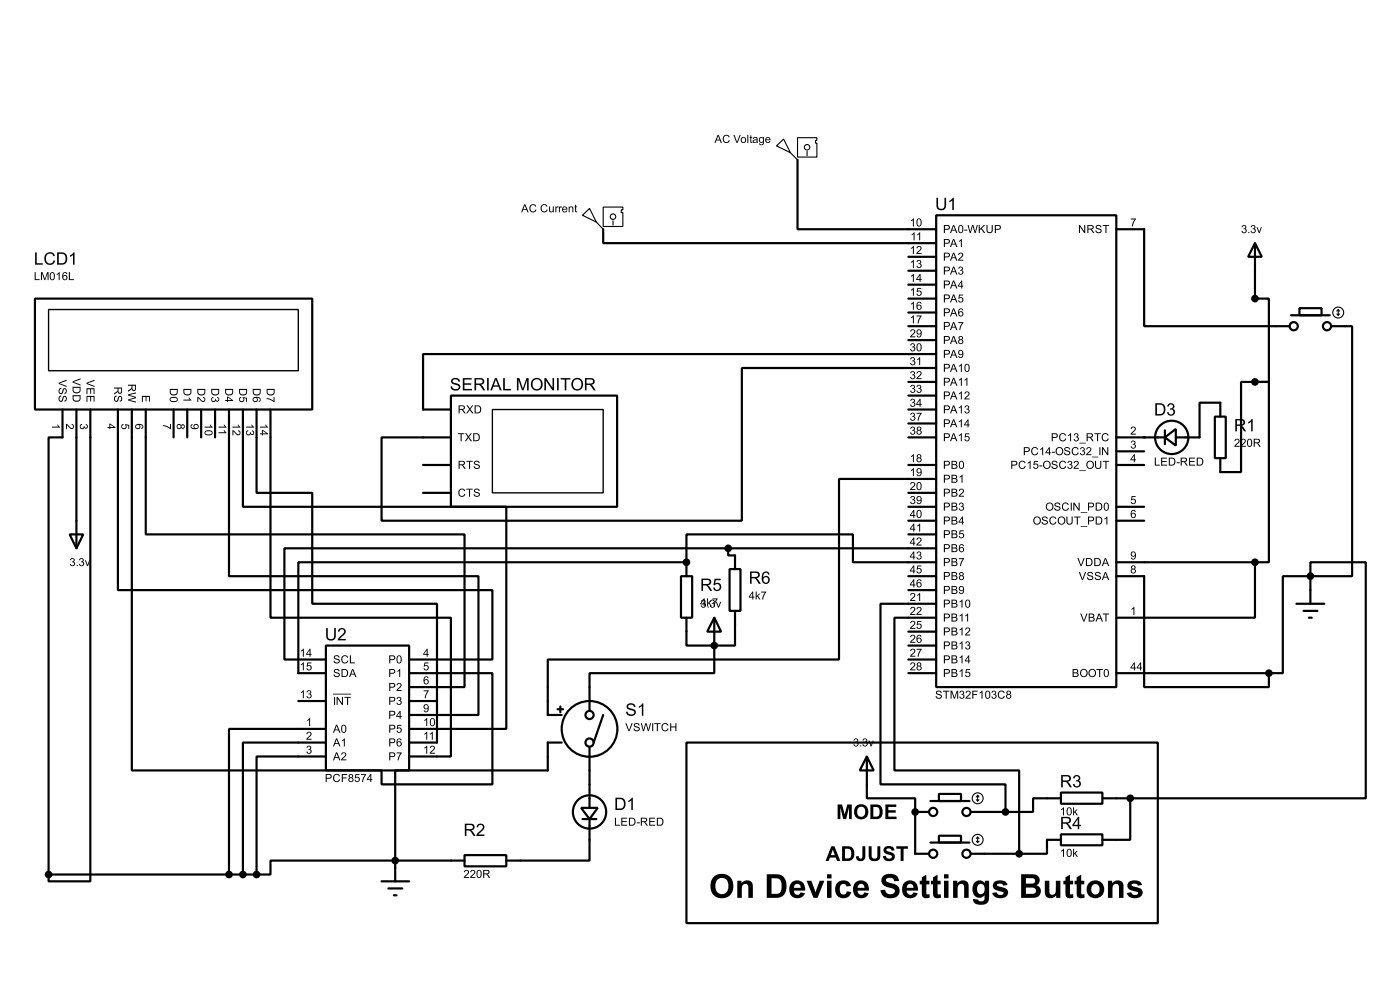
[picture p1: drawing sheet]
<svg xmlns="http://www.w3.org/2000/svg" width="256mm" height="180mm" viewBox="0 0 256 180" stroke-linecap="round" stroke-linejoin="round" font-family="sans-serif">
<g fill="none" stroke="#000" stroke-width=".4">
<path d="M146.1 29.3v12.7h25.4M171.5 39.4h33v86.4h-33zM6.4 54.7h50.8v20.3h-50.8zM110.5 42v2.5h61M166.4 47h5.1M166.4 49.6h5.1M166.4 52.1h5.1M166.4 54.7h5.1M166.4 57.2h5.1M166.4 59.7h5.1M204.5 42h5.1v17.7h26.7M229.9 44.5l1.3 2.5h-2.5z"/>
<path d="M229.9 44.5v10.2h2.6v15.2h-2.6M236.5 57.7h7.1M238.1 56.4h4v1.3h-4zM243.9 59.7h3.8v45.8h-7.6M11.5 75v5.1h-2.6v80M14 75v25.4M16.6 75v86.3h-7.7v-1.2M21.6 75v33h68.6v12.7h-15.2M24.2 75v66h45.7v2.6h20.3v-20.4h-15.2M26.7 75v22.8h58.4v28h-10.1M31.8 75v5.1M34.3 75v5.1"/>
<path d="M36.9 75v5.1M39.4 75v5.1M42 75v30.5h45.7v25.4h-12.7M44.5 75v17.8h48.3v40.6h-17.8M47 75v15.2h10.2v20.3h22.9v25.4h-5.1M49.6 75v38.1h33v25.4h-7.6M82.6 72.4h30.5v20.4h-30.5zM166.4 62.3h5.1M166.4 69.9h5.1M166.4 72.4h5.1M166.4 75h5.1M166.4 77.5h5.1"/>
<path d="M171.5 64.8h-94v10.2h5.1M171.5 67.4h-35.6v27.9h-66v-15.2h12.7M213.4 78.8v2.5M222.6 76.3h2v7.6h-2zM223.6 76.3v-2.6h-3.8v6.4h-4.4M229.9 69.9h2.6v33h-2.6M229.9 69.9h-2.5v16.5h-3.8v-2.5M12.8 97.8h2.5l-1.3 2.6zM77.5 85.1h5.1M77.5 90.2h5.1M166.4 92.8h5.1M166.4 95.3h5.1"/>
<path d="M166.4 85.1h5.1M166.4 90.2h5.1M166.4 97.8h5.1M166.4 80.1h5.1M171.5 87.7h-17.8v33h-53.3v10.2h2.5M204.5 92.8h5.1M204.5 95.3h5.1M204.5 85.1h5.1M204.5 80.1h8.9M204.5 82.6h5.1M213.4 80.1l2-1.6v3.1zM59.7 118.2h15.3v22.8h-15.3z"/>
<path d="M124.8 105.5h2v7.6h-2zM125.8 102.9v-5.1h30.5v5.1h15.2M125.8 102.9h-71.1v20.3h5M125.8 113.1v5.1h5.1M125.8 102.9v2.6M130.9 113.1l1.2 2.5h-2.5zM130.9 118.2v5h-22.9v6.9M130.9 113.1v5.1M133.4 100.4h-81.3v20.3h7.6M133.4 100.4v1.3h1.3v2.5M133.4 100.4h38.1M133.7 104.2h2v7.6h-2z"/>
<path d="M134.7 111.8v6.4h-3.8M166.4 105.5h5.1M166.4 108h5.1M166.4 115.6h5.1M166.4 118.2h5.1M171.5 110.5h-10.2v33.1h22.9v5M171.5 113.1h-7.6v27.9h22.8v15.3M204.5 105.5h5.1v17.7h22.9M204.5 102.9h25.4M229.9 102.9v10.2h-25.4M237.5 110.5h5.1M238.8 111.8h2.6"/>
<path d="M239.8 113.1h.5M240.1 105.5h-5.1v17.7h-2.5M240.1 105.5v-2.6h10.1v43.2h-43.1M240.1 105.5v5M54.7 128.3h5M59.7 133.4h-17.7v26.7M59.7 135.9h-15.2v24.2M59.7 138.5h-12.7v21.6M75 128.3h5.1M102.2 129.8h1M102.7 129.3v1.1M102.9 135.9h-2.5v5.1h-28v16.5"/>
<path d="M108 136.7v11.2M110.5 130.9l-1.7 5M125.8 135.9h86.3v33.1h-86.3zM158.8 138.5l1.3 2.5h-2.6zM158.8 138.5v7.6h8.9v2.5M166.4 123.2h5.1M166.4 120.7h5.1M204.5 123.2h5.1v2.6h22.9v-2.6M72.4 157.5h-22.8v2.6h-2.6M72.4 157.5h12.7M72.4 157.5v3.8M85.1 156.5h7.7v2.1h-7.7z"/>
<path d="M106.5 147.9h3l-1.5 2zM106.7 149.9h2.6M108 149.9v7.6h-15.2M167.7 148.6v7.7h2.5M167.7 148.6h2.5M170.5 146.6h7.1M170.5 154.2h7.1M172 145.3h4.1v1.3h-4.1zM172 153h4.1v1.2h-4.1zM177.9 148.6h6.3M177.9 156.3h8.8M194.4 145.1h7.6v2h-7.6z"/>
<path d="M194.4 152.7h7.6v2h-7.6zM194.4 146.1h-5.1v2.5h-5.1M194.4 153.7h-2.6v2.6h-5.1M202 146.1h5.1M207.1 146.1v7.6h-5.1M8.9 160.1h38.1M69.9 161.3h5.1M71.2 162.6h2.5M72.2 163.9h.5"/>
<circle cx="237" cy="59.7" r=".75"/>
<circle cx="243.1" cy="59.7" r=".75"/>
<circle cx="214.6" cy="80.1" r="3.1"/>
<circle cx="108" cy="133.4" r="5.1"/>
<circle cx="108" cy="130.9" r=".75"/>
<circle cx="108" cy="135.9" r=".75"/>
<circle cx="108" cy="148.6" r="3.1"/>
<circle cx="170.9" cy="156.3" r=".75"/>
<circle cx="170.9" cy="148.6" r=".75"/>
<circle cx="177" cy="156.3" r=".75"/>
<circle cx="177" cy="148.6" r=".75"/>
</g>
<g fill="#000">
<circle cx="209.6" cy="80.1" r=".2"/>
<circle cx="125.8" cy="102.9" r=".2"/>
<circle cx="130.9" cy="118.2" r=".2"/>
<circle cx="167.7" cy="148.6" r=".2"/>
</g>
<g fill="#000">
<path d="M96 37.4h.2l.6 1.5h-.2l-.2-.5h-.6l-.1 .5h-.2zM96.1 37.5l-.2 .8h.5zM97.2 37.6l.3-.2h.4l.3 .4h-.1a.51 .51 0 0 0-.8-.1 .51 .51 0 0 0-.1 .7 .44 .44 0 0 0 .5 .3 .44 .44 0 0 0 .4-.4l.2 .1a.7 .7 0 0 1-1 .4 .7 .7 0 0 1-.2-1.1zM99.2 37.6l.3-.2h.4l.4 .4h-.2a.51 .51 0 0 0-.8-.1 .51 .51 0 0 0 0 .7 .44 .44 0 0 0 .4 .3 .44 .44 0 0 0 .4-.4l.2 .1a.7 .7 0 0 1-1 .4 .7 .7 0 0 1-.2-1.1zM100.6 37.8h.2v.6a.27 .27 0 0 0 .2 .3 .27 .27 0 0 0 .3-.3v-.6h.1v1.1h-.1v-.2a.37 .37 0 0 1-.5 .2 .37 .37 0 0 1-.2-.5zM101.7 37.8h.2v.2l.3-.2 .1 .2a.24 .24 0 0 0-.3 0 .24 .24 0 0 0-.1 .3v.6h-.2zM102.4 37.8h.1v.2l.4-.2v.2a.24 .24 0 0 0-.3 0 .24 .24 0 0 0 0 .3v.6h-.2zM103.1 37.9a.5 .5 0 0 1 .6-.1 .5 .5 0 0 1 .2 .6h-.8a.31 .31 0 0 0 .3 .3 .31 .31 0 0 0 .3-.2h.2a.53 .53 0 0 1-.8 .3 .53 .53 0 0 1 0-.9zM103.3 38l-.1 .2h.5l-.1-.3zM104.2 37.8h.1v.1a.38 .38 0 0 1 .5-.1 .38 .38 0 0 1 .2 .4v.7h-.1v-.7a.25 .25 0 0 0-.2-.3 .25 .25 0 0 0-.3 .2v.8h-.2zM105.4 37.5l.1-.1v.4h.2v.1h-.2v.7l.2 .3a.27 .27 0 0 1-.3-.1 .27 .27 0 0 1 0-.3v-.6h-.2z" fill-rule="evenodd"/>
<path d="M131.5 24.7h.2l.6 1.5h-.3l-.1-.5h-.6l-.2 .5h-.2zM131.6 24.8l-.3 .8h.5zM132.6 24.9l.3-.2h.4l.4 .4h-.2a.51 .51 0 0 0-.8-.1 .51 .51 0 0 0 0 .7 .44 .44 0 0 0 .4 .3 .44 .44 0 0 0 .4-.4l.2 .1a.7 .7 0 0 1-1 .4 .7 .7 0 0 1-.2-1.1zM134.4 24.7h.2l.4 1.3 .5-1.3h.2l-.6 1.5h-.2zM135.7 25.6a.55 .55 0 0 1 1.1 0 .55 .55 0 0 1-1.1 0zM136 25.3a.36 .36 0 0 0-.1 .6 .36 .36 0 0 0 .6-.1l-.1-.5-.2-.1zM136.9 24.7h.2v1.5h-.2zM137.5 24.8l.1-.1v.4h.2v.1h-.2v.7l.2 .3a.27 .27 0 0 1-.3-.1 .27 .27 0 0 1 0-.3v-.6h-.2zM138 25.2l.1-.1a.46 .46 0 0 1 .6 .1 .46 .46 0 0 1 .1 .5v.5h-.1l-.1-.2a.37 .37 0 0 1-.5 .2 .37 .37 0 0 1 0-.6l.5-.1a.27 .27 0 0 0-.2-.3 .27 .27 0 0 0-.3 .2h-.2zM138.1 25.7a.25 .25 0 0 0 .2 .4 .25 .25 0 0 0 .3-.3v-.2zM139.1 25.2l.2-.1 .5 .1v-.1h.1v.9a.46 .46 0 0 1-.3 .6 .46 .46 0 0 1-.5-.4l.1 .1a.3 .3 0 0 0 .4 .1 .3 .3 0 0 0 .2-.4 .51 .51 0 0 1-.7-.1 .51 .51 0 0 1 0-.7zM139.3 25.3a.36 .36 0 0 0-.1 .5 .36 .36 0 0 0 .5 .1 .36 .36 0 0 0 .1-.5 .36 .36 0 0 0-.5-.1zM140.3 25.2a.5 .5 0 0 1 .6-.1 .5 .5 0 0 1 .3 .6h-.8a.31 .31 0 0 0 .2 .3 .31 .31 0 0 0 .4-.2h.1a.53 .53 0 0 1-.8 .3 .53 .53 0 0 1 0-.9zM140.5 25.3l-.1 .2h.6l-.2-.3z" fill-rule="evenodd"/>
<path d="M171.5 36.2h.3v1.3a.6 .6 0 0 0 .6 .7 .6 .6 0 0 0 .6-.7v-1.3h.3v1.3a.89 .89 0 0 1-.9 1 .89 .89 0 0 1-.9-1zM173.9 36.8l.7-.6h.1v2.2h-.2v-1.7l-.6 .3z" fill-rule="evenodd"/>
<path d="M6.3 49.8h.2v1.3h.8v.2h-1zM7.5 49.8h.3l.4 1.3 .4-1.3h.3v1.5h-.2v-1.3l-.4 1.3h-.2l-.4-1.3v1.3h-.2zM9.3 49.9a.52 .52 0 0 1 .6 0 .52 .52 0 0 1 .2 .6 .53 .53 0 0 1-.5 .8 .53 .53 0 0 1-.5-.8zM9.4 50.1a.81 .81 0 0 0 .2 1 .76 .76 0 0 0 0-1.2zM10.4 50.2l.5-.4v1.5h-.2v-1.2l-.3 .2zM11.5 50l.6-.2 .2 .4h-.1a.29 .29 0 0 0-.4-.2 .29 .29 0 0 0-.2 .3v.2a.47 .47 0 0 1 .7 .1 .47 .47 0 0 1-.2 .7 .47 .47 0 0 1-.6-.3l-.1-.7zM11.6 50.8a.32 .32 0 0 0 .6 0 .32 .32 0 0 0-.6 0zM12.6 49.8h.2v1.3h.7v.2h-.9z" fill-rule="evenodd"/>
<path d="M6.4 46.2h.3v2h1.1v.2h-1.4zM8.5 46.4a.98 .98 0 0 1 1.6 .4l-.3 .1a.73 .73 0 0 0-1-.4 .73 .73 0 0 0-.4 1 .69 .69 0 0 0 .6 .7 .69 .69 0 0 0 .8-.5h.3a1.04 1.04 0 0 1-1.3 .7 1.04 1.04 0 0 1-.7-1.3zM10.5 46.2h.7a1.13 1.13 0 0 1 1.1 1.1 1.13 1.13 0 0 1-1 1.1h-.8zM10.8 46.5v1.7h.4a.86 .86 0 0 0 .8-.9 .86 .86 0 0 0-.8-.8zM12.8 46.7l.7-.5h.2v2.2h-.3v-1.7l-.6 .3z" fill-rule="evenodd"/>
<path d="M166.9 40.3l.5-.3v1.4h-.2v-1.1l-.3 .2zM168.1 40.1a.52 .52 0 0 1 .6 0 .52 .52 0 0 1 .1 .6 .53 .53 0 0 1-.4 .8 .53 .53 0 0 1-.5-.8zM168.2 40.2a.81 .81 0 0 0 .2 1.1 .76 .76 0 0 0 0-1.2z" fill-rule="evenodd"/>
<path d="M166.9 45.4l.5-.4v1.5h-.2v-1.2l-.3 .3zM168 45.1a.5 .5 0 0 1 .8 .2 .5 .5 0 0 1-.4 .7l-.3 .3h.7v.2h-.9l.2-.4a.57 .57 0 0 0 .4-.9l-.6 .2z" fill-rule="evenodd"/>
<path d="M166.9 47.9l.5-.3v1.4h-.2v-1.1l-.3 .2zM168.1 47.7a.39 .39 0 0 1 .6 0 .39 .39 0 0 1-.1 .5 .46 .46 0 0 1 0 .8 .46 .46 0 0 1-.7-.3l.2-.1a.3 .3 0 0 0 .3 .3 .3 .3 0 0 0 .2-.4 .3 .3 0 0 0-.4-.2l.1-.1a.25 .25 0 0 0 .3-.2 .25 .25 0 0 0-.3-.3 .25 .25 0 0 0-.2 .3l-.2-.1z" fill-rule="evenodd"/>
<path d="M166.9 50.5l.5-.4v1.5h-.2v-1.2l-.3 .3zM168.5 50.1h.1v1h.2v.1h-.2v.4h-.1v-.4h-.7zM168.5 50.4l-.5 .7h.5z" fill-rule="evenodd"/>
<path d="M166.9 53l.5-.3v1.4h-.2v-1.1l-.3 .2zM168.1 52.7h.7v.2h-.6l-.1 .4a.49 .49 0 0 1 .7 .2 .49 .49 0 0 1-.3 .6 .49 .49 0 0 1-.6-.3l.2-.1a.31 .31 0 0 0 .4 .2 .31 .31 0 0 0 .1-.5 .31 .31 0 0 0-.5 .1l-.2-.1z" fill-rule="evenodd"/>
<path d="M166.9 55.6l.5-.4v1.5h-.2v-1.2l-.3 .3zM168 55.4l.6-.2 .2 .4h-.2a.29 .29 0 0 0-.3-.2 .29 .29 0 0 0-.2 .3v.2a.47 .47 0 0 1 .7 .1 .47 .47 0 0 1-.2 .7 .47 .47 0 0 1-.7-.3v-.7zM168.1 56.2a.32 .32 0 0 0 .6 0 .32 .32 0 0 0-.6 0z" fill-rule="evenodd"/>
<path d="M166.9 58.1l.5-.4v1.5h-.2v-1.2l-.3 .3zM167.9 57.7h.9l-.5 1.5h-.2l.1-.4 .4-.9h-.7z" fill-rule="evenodd"/>
<path d="M167 42.9l.5-.4v1.5h-.1v-1.2l-.4 .3zM168 42.9l.6-.4v1.5h-.2v-1.2l-.4 .3z" fill-rule="evenodd"/>
<path d="M172.9 41.2h.6a.45 .45 0 0 1 .5 .4 .45 .45 0 0 1-.5 .5h-.4v.6h-.2zM173.1 41.4v.5h.5a.27 .27 0 0 0 .2-.4 .27 .27 0 0 0-.3-.1zM174.6 41.2h.2l.6 1.5h-.2l-.2-.5h-.6l-.2 .5h-.2zM174.7 41.3l-.3 .8h.5zM175.7 41.3a.52 .52 0 0 1 .6 0 .52 .52 0 0 1 .2 .6 .53 .53 0 0 1-.5 .8 .53 .53 0 0 1-.5-.8zM175.8 41.4a.81 .81 0 0 0 .2 1.1 .76 .76 0 0 0 0-1.2zM176.7 42h.5v.2h-.5zM177.3 41.2h.1l.3 1.2 .4-1.2h.2l.3 1.2 .3-1.2h.2l-.4 1.5h-.2l-.3-1.3-.4 1.3h-.2zM179.3 41.2h.2v.7l.7-.7h.3l-.6 .6 .6 .9h-.3l-.5-.8-.2 .2v.6h-.2zM180.7 41.2h.2v.8a.39 .39 0 0 0 .3 .5 .39 .39 0 0 0 .4-.2l.1-1.1h.2v.8a.58 .58 0 0 1-.6 .7 .58 .58 0 0 1-.6-.7zM182.2 41.2h.6a.45 .45 0 0 1 .6 .4 .45 .45 0 0 1-.6 .5h-.4v.6h-.2zM182.4 41.4v.5h.6a.27 .27 0 0 0 .1-.4 .27 .27 0 0 0-.3-.1z" fill-rule="evenodd"/>
<path d="M172.9 46.2h.6a.45 .45 0 0 1 .5 .5 .45 .45 0 0 1-.5 .4h-.4v.6h-.2zM173.1 46.4v.5h.5a.27 .27 0 0 0 .2-.3 .27 .27 0 0 0-.3-.2zM174.6 46.2h.2l.6 1.5h-.2l-.2-.4h-.6l-.2 .4h-.2zM174.7 46.4l-.3 .7h.5zM175.7 46.3a.5 .5 0 0 1 .7 .3 .5 .5 0 0 1-.4 .6l-.3 .3h.8v.2h-1l.2-.4a.57 .57 0 0 0 .4-.9l-.6 .3z" fill-rule="evenodd"/>
<path d="M172.9 43.7h.6a.45 .45 0 0 1 .5 .5 .45 .45 0 0 1-.5 .4h-.4v.6h-.2zM173.1 43.9v.5h.5a.27 .27 0 0 0 .2-.3 .27 .27 0 0 0-.3-.2zM174.6 43.7h.2l.6 1.5h-.2l-.2-.4h-.6l-.2 .4h-.2zM174.7 43.9l-.3 .7h.5zM175.7 44.1l.5-.4v1.5h-.2v-1.1l-.3 .2z" fill-rule="evenodd"/>
<path d="M172.9 48.8h.6a.45 .45 0 0 1 .5 .4 .45 .45 0 0 1-.5 .5h-.4v.6h-.2zM173.1 49v.5h.5a.27 .27 0 0 0 .2-.4 .27 .27 0 0 0-.3-.1zM174.6 48.8h.2l.6 1.5h-.2l-.2-.5h-.6l-.2 .5h-.2zM174.7 48.9l-.3 .8h.5zM175.7 48.9a.39 .39 0 0 1 .6 0 .39 .39 0 0 1-.1 .6 .46 .46 0 0 1 0 .8 .46 .46 0 0 1-.7-.4l.2-.1a.3 .3 0 0 0 .3 .3 .3 .3 0 0 0 .3-.4 .3 .3 0 0 0-.4-.1v-.2a.25 .25 0 0 0 .3-.2 .25 .25 0 0 0-.2-.3 .25 .25 0 0 0-.3 .3h-.2z" fill-rule="evenodd"/>
<path d="M172.9 51.3h.6a.45 .45 0 0 1 .5 .5 .45 .45 0 0 1-.5 .4h-.4v.6h-.2zM173.1 51.5v.5h.5a.27 .27 0 0 0 .2-.3 .27 .27 0 0 0-.3-.2zM174.6 51.3h.2l.6 1.5h-.2l-.2-.4h-.6l-.2 .4h-.2zM174.7 51.5l-.3 .7h.5zM176.1 51.3h.2v1h.2v.2h-.2v.3h-.2v-.3h-.6zM176.1 51.6l-.5 .7h.5z" fill-rule="evenodd"/>
<path d="M172.9 53.9h.6a.45 .45 0 0 1 .5 .4 .45 .45 0 0 1-.5 .5h-.4v.6h-.2zM173.1 54.1v.5h.5a.27 .27 0 0 0 .2-.4 .27 .27 0 0 0-.3-.1zM174.6 53.9h.2l.6 1.5h-.2l-.2-.5h-.6l-.2 .5h-.2zM174.7 54l-.3 .8h.5zM175.7 53.9h.7v.2h-.6v.4a.49 .49 0 0 1 .6 .2 .49 .49 0 0 1-.3 .7 .49 .49 0 0 1-.6-.4h.2a.31 .31 0 0 0 .5 .1 .31 .31 0 0 0 0-.5 .31 .31 0 0 0-.5 .1h-.1z" fill-rule="evenodd"/>
<path d="M172.9 56.4h.6a.45 .45 0 0 1 .5 .5 .45 .45 0 0 1-.5 .4h-.4v.6h-.2zM173.1 56.6v.5h.5a.27 .27 0 0 0 .2-.3 .27 .27 0 0 0-.3-.2zM174.6 56.4h.2l.6 1.5h-.2l-.2-.4h-.6l-.2 .4h-.2zM174.7 56.6l-.3 .7h.5zM175.7 56.6l.5-.1 .3 .3h-.2a.29 .29 0 0 0-.4-.2 .29 .29 0 0 0-.2 .4v.1a.47 .47 0 0 1 .7 .1 .47 .47 0 0 1-.2 .7 .47 .47 0 0 1-.6-.3l-.1-.6zM175.7 57.5a.35 .35 0 0 0 .7 0 .35 .35 0 0 0-.7 0z" fill-rule="evenodd"/>
<path d="M197.7 41.2h.2l.7 1.1v-1.1h.2v1.5h-.2l-.8-1.2v1.2h-.1zM199.2 41.2h.6a.41 .41 0 0 1 .6 .3 .41 .41 0 0 1-.5 .5l.6 .7h-.3l-.3-.6-.3-.1h-.2v.7h-.2zM199.4 41.4v.4h.4a.26 .26 0 0 0 .4-.2 .26 .26 0 0 0-.4-.2zM200.9 41.3a.58 .58 0 0 1 .9 .3h-.2a.32 .32 0 0 0-.4-.3 .32 .32 0 0 0-.2 .4 .75 .75 0 0 1 .8 .7 .62 .62 0 0 1-.6 .3 .62 .62 0 0 1-.5-.5h.1a.36 .36 0 0 0 .4 .3 .36 .36 0 0 0 .3-.4v-.1a.62 .62 0 0 1-.8-.5zM202 41.2h1.2v.2h-.5v1.3h-.2v-1.3h-.5z" fill-rule="evenodd"/>
<path d="M207.1 40h1l-.6 1.4h-.1v-.4l.5-.8h-.8z" fill-rule="evenodd"/>
<path d="M227.6 41.3a.39 .39 0 0 1 .6 0 .39 .39 0 0 1-.1 .6 .46 .46 0 0 1 0 .8 .46 .46 0 0 1-.7-.4l.2-.1a.3 .3 0 0 0 .4 .3 .3 .3 0 0 0 .2-.4 .3 .3 0 0 0-.4-.1v-.2a.25 .25 0 0 0 .3-.2 .25 .25 0 0 0-.2-.3 .25 .25 0 0 0-.3 .3h-.1zM228.7 42.4h.2v.3h-.2zM229.3 41.3a.39 .39 0 0 1 .6 0 .39 .39 0 0 1-.1 .6 .46 .46 0 0 1 0 .8 .46 .46 0 0 1-.7-.4l.2-.1a.3 .3 0 0 0 .3 .3 .3 .3 0 0 0 .3-.4 .3 .3 0 0 0-.4-.1v-.2a.25 .25 0 0 0 .3-.2 .25 .25 0 0 0-.3-.3 .25 .25 0 0 0-.2 .3h-.2zM230.2 41.6h.2l.3 .8 .3-.8h.2l-.4 1.1h-.2z" fill-rule="evenodd"/>
<path d="M9.5 78.1h1.2l-.2-.4h.1l.4 .6h-1.5z" fill-rule="evenodd"/>
<path d="M10.7 70.1l1.5-.6v.2l-1.3 .5 1.3 .4v.2l-1.5-.5zM10.9 71.2l.3-.2v.2a.36 .36 0 0 0-.3 .4 .36 .36 0 0 0 .4 .3l.1-.1a.62 .62 0 0 1 .5-.7 .57 .57 0 0 1 .3 .5 .57 .57 0 0 1-.4 .5v-.2a.32 .32 0 0 0 .3-.3 .32 .32 0 0 0-.4-.3 .75 .75 0 0 1-.7 .8 .64 .64 0 0 1-.1-.9zM10.9 72.6l.3-.2v.2a.36 .36 0 0 0-.3 .4 .36 .36 0 0 0 .4 .3l.1-.1a.62 .62 0 0 1 .5-.7 .57 .57 0 0 1 .3 .5 .57 .57 0 0 1-.4 .5v-.2a.32 .32 0 0 0 .3-.3 .32 .32 0 0 0-.4-.3 .75 .75 0 0 1-.7 .8 .64 .64 0 0 1-.1-.9z" fill-rule="evenodd"/>
<path d="M12.1 77.6l.4 .2a.57 .57 0 0 0 .9 .4l-.3-.6a.47 .47 0 0 1 .4 .7 .47 .47 0 0 1-.8 0l-.4-.5v.7h-.2z" fill-rule="evenodd"/>
<path d="M13.3 69.8l1.5-.6v.2l-1.3 .5 1.3 .5v.2l-1.5-.6zM13.3 70.8h1.5v.5a.73 .73 0 0 1-.8 .7 .73 .73 0 0 1-.7-.7zM13.5 71a.6 .6 0 0 0 .5 .8 .6 .6 0 0 0 .6-.8zM13.3 72.3h1.5v.5a.73 .73 0 0 1-.8 .7 .73 .73 0 0 1-.7-.6zM13.5 72.5a.6 .6 0 0 0 .5 .8 .6 .6 0 0 0 .6-.8z" fill-rule="evenodd"/>
<path d="M14.7 77.7l.3-.1v.2a.3 .3 0 0 0-.2 .3 .3 .3 0 0 0 .3 .2 .3 .3 0 0 0 .2-.4l.2 .1a.25 .25 0 0 0 .2 .3 .25 .25 0 0 0 .3-.3 .25 .25 0 0 0-.3-.2v-.2a.41 .41 0 0 1 .4 .6 .41 .41 0 0 1-.7 .1 .45 .45 0 0 1-.7 .1 .45 .45 0 0 1 0-.7z" fill-rule="evenodd"/>
<path d="M15.8 70.1l1.5-.6v.2l-1.3 .5 1.3 .4v.2l-1.5-.5zM15.8 71h1.5v1.1h-.2v-.9h-.4v.9h-.2v-.9h-.5v.9h-.2zM15.8 72.5h1.5v1h-.2v-.9h-.4v.9h-.2v-.9h-.5v.9h-.2z" fill-rule="evenodd"/>
<path d="M20 77.5l1.1 .7v.1h-.9v.2h-.2v-.2h-.3v-.1h.3zM20.2 77.7v.5h.7z" fill-rule="evenodd"/>
<path d="M20.9 70.9h1.5v.7a.41 .41 0 0 1-.4 .5 .41 .41 0 0 1-.4-.4l-.7 .5v-.2l.6-.4v-.3v-.2h-.6zM21.7 71.1v.4a.26 .26 0 0 0 .2 .4 .26 .26 0 0 0 .3-.3v-.5zM21 72.6l.4-.2v.2a.36 .36 0 0 0-.4 .4 .36 .36 0 0 0 .5 .3v-.1a.62 .62 0 0 1 .6-.7 .57 .57 0 0 1 .3 .5 .57 .57 0 0 1-.5 .5v-.2a.32 .32 0 0 0 .4-.3 .32 .32 0 0 0-.4-.3 .75 .75 0 0 1-.7 .8 .64 .64 0 0 1-.2-.9z" fill-rule="evenodd"/>
<path d="M22.3 77.7l.3-.1v.2a.31 .31 0 0 0-.1 .4 .31 .31 0 0 0 .5 .1 .31 .31 0 0 0-.1-.5v-.2l.8 .2v.7h-.2v-.6l-.4-.1a.49 .49 0 0 1-.1 .7 .49 .49 0 0 1-.7-.1 .49 .49 0 0 1 0-.7z" fill-rule="evenodd"/>
<path d="M23.4 70.4h1.5v.7a.41 .41 0 0 1-.3 .5 .41 .41 0 0 1-.5-.4l-.7 .5v-.2l.6-.4 .1-.3v-.2h-.7zM24.3 70.6v.4a.26 .26 0 0 0 .2 .4 .26 .26 0 0 0 .2-.3v-.5zM23.4 72.2l1.5-.4v.2l-1.2 .3 1.2 .3v.3l-1.2 .3 1.2 .3v.2l-1.5-.4v-.2l1.3-.4-1.3-.3z" fill-rule="evenodd"/>
<path d="M24.9 77.7a.87 .87 0 0 1 1.4 .4l-.3 .4h-.1v-.2a.29 .29 0 0 0 .2-.3 .29 .29 0 0 0-.4-.2h-.2a.46 .46 0 0 1 0 .6 .46 .46 0 0 1-.6 0 .46 .46 0 0 1 0-.7zM24.9 78.1a.32 .32 0 0 0 .6 0 .32 .32 0 0 0-.6 0z" fill-rule="evenodd"/>
<path d="M26 72.5h1.5v1h-.2v-.9h-.5v.9h-.1v-.9h-.5v.9h-.2z" fill-rule="evenodd"/>
<path d="M31.1 71.2h1.5v.5a.73 .73 0 0 1-.8 .7 .73 .73 0 0 1-.7-.7zM31.3 71.4a.6 .6 0 0 0 .5 .8 .6 .6 0 0 0 .6-.8zM31.2 72.8a.89 .89 0 0 1 1.4 .3 .81 .81 0 0 1-.8 .5 .81 .81 0 0 1-.7-.5zM31.3 72.9l-.1 .2a.76 .76 0 0 0 1.2 0 .82 .82 0 0 0-1.1-.2z" fill-rule="evenodd"/>
<path d="M29.9 77.8l.7 .2 .6 .3v-.7h.1v.9l-1.4-.5z" fill-rule="evenodd"/>
<path d="M32.5 77.7l.4-.1 .3 .3a.37 .37 0 0 1 .5-.1 .37 .37 0 0 1 0 .5 .37 .37 0 0 1-.5 0 .46 .46 0 0 1-.7 .1 .46 .46 0 0 1 0-.7zM33.2 78.1a.25 .25 0 0 0 .5 0 .25 .25 0 0 0-.5 0zM32.5 78.1a.3 .3 0 0 0 .6 0 .3 .3 0 0 0-.6 0z" fill-rule="evenodd"/>
<path d="M33.6 71.2h1.5v.5a.73 .73 0 0 1-.8 .7 .73 .73 0 0 1-.7-.7zM33.8 71.4a.6 .6 0 0 0 .5 .8 .6 .6 0 0 0 .6-.8zM33.6 73.1h1.1l-.2-.3h.2l.4 .5h-1.5z" fill-rule="evenodd"/>
<path d="M35 77.7l.3-.1v.2a.34 .34 0 0 0-.2 .5 .34 .34 0 0 0 .5 .1 .48 .48 0 0 1 .2-.8 .48 .48 0 0 1 .7 .4 .48 .48 0 0 1-.6 .5 .64 .64 0 0 1-.7 0 .64 .64 0 0 1-.2-.8zM35.6 78a.31 .31 0 0 0 .6 0 .31 .31 0 0 0-.6 0z" fill-rule="evenodd"/>
<path d="M36.1 71.2h1.5v.5a.73 .73 0 0 1-.7 .7 .73 .73 0 0 1-.8-.7zM36.3 71.4a.6 .6 0 0 0 .6 .8 .6 .6 0 0 0 .5-.8zM36.1 72.6l.5 .3a.57 .57 0 0 0 .9 .3l-.3-.6a.47 .47 0 0 1 .4 .8 .47 .47 0 0 1-.9-.1l-.4-.4v.7h-.2z" fill-rule="evenodd"/>
<path d="M37.5 78.1h1.1l-.2-.4h.2l.4 .6h-1.5zM37.6 78.9a.89 .89 0 0 1 1.4 .3 .81 .81 0 0 1-.8 .5 .81 .81 0 0 1-.7-.5zM37.7 79l-.1 .2a.76 .76 0 0 0 1.2 0 .82 .82 0 0 0-1.1-.2z" fill-rule="evenodd"/>
<path d="M38.7 71.2h1.5v.5a.73 .73 0 0 1-.8 .7 .73 .73 0 0 1-.7-.7zM38.9 71.4a.6 .6 0 0 0 .5 .8 .6 .6 0 0 0 .6-.8zM38.8 72.8l.3-.2v.2a.3 .3 0 0 0-.3 .4 .3 .3 0 0 0 .4 .2 .3 .3 0 0 0 .2-.4h.1a.25 .25 0 0 0 .3 .3 .25 .25 0 0 0 .2-.2 .25 .25 0 0 0-.2-.3v-.1a.41 .41 0 0 1 .4 .5 .41 .41 0 0 1-.7 .1 .45 .45 0 0 1-.7 .2 .45 .45 0 0 1 0-.7z" fill-rule="evenodd"/>
<path d="M40 78.1h1.2l-.2-.4h.1l.4 .6h-1.5zM40 79.1h1.2l-.2-.4h.1l.4 .6h-1.5z" fill-rule="evenodd"/>
<path d="M41.2 71.2h1.5v.5a.73 .73 0 0 1-.7 .7 .73 .73 0 0 1-.8-.7zM41.4 71.4a.6 .6 0 0 0 .6 .8 .6 .6 0 0 0 .5-.8zM41.6 72.6l1.1 .6v.2h-.9v.2h-.2v-.2h-.4v-.2h.4zM41.8 72.8v.4h.6z" fill-rule="evenodd"/>
<path d="M42.6 78.1h1.1l-.2-.4h.2l.4 .6h-1.5zM42.6 78.7l.4 .3a.57 .57 0 0 0 .9 .3l-.3-.6a.47 .47 0 0 1 .4 .8 .47 .47 0 0 1-.8-.1l-.4-.4v.7h-.2z" fill-rule="evenodd"/>
<path d="M43.8 71.2h1.5v.5a.73 .73 0 0 1-.8 .7 .73 .73 0 0 1-.7-.7zM44 71.4a.6 .6 0 0 0 .5 .8 .6 .6 0 0 0 .6-.8zM43.9 72.8l.3-.2v.2a.31 .31 0 0 0-.1 .5 .31 .31 0 0 0 .5 0 .31 .31 0 0 0-.1-.5v-.1l.7 .1v.7h-.1v-.5l-.4-.1a.49 .49 0 0 1-.2 .6 .49 .49 0 0 1-.6-.1 .49 .49 0 0 1 0-.6z" fill-rule="evenodd"/>
<path d="M45.1 78.1h1.1l-.2-.4h.2l.4 .6h-1.5zM45.2 78.9l.3-.2v.2a.3 .3 0 0 0-.3 .4 .3 .3 0 0 0 .4 .2 .3 .3 0 0 0 .2-.4h.1a.25 .25 0 0 0 .2 .3 .25 .25 0 0 0 .3-.2 .25 .25 0 0 0-.3-.3l.1-.1a.41 .41 0 0 1 .4 .5 .41 .41 0 0 1-.7 .1 .45 .45 0 0 1-.7 .2 .45 .45 0 0 1 0-.7z" fill-rule="evenodd"/>
<path d="M46.3 71.2h1.5v.5a.73 .73 0 0 1-.8 .7 .73 .73 0 0 1-.7-.7zM46.5 71.4a.6 .6 0 0 0 .5 .8 .6 .6 0 0 0 .6-.8zM46.4 72.8a.87 .87 0 0 1 1.4 .4l-.2 .3-.2 .1v-.2a.29 .29 0 0 0 .2-.4 .29 .29 0 0 0-.4-.2h-.1a.46 .46 0 0 1-.1 .7 .46 .46 0 0 1-.6-.1 .46 .46 0 0 1 0-.6zM46.4 73.1a.35 .35 0 0 0 .7 0 .35 .35 0 0 0-.7 0z" fill-rule="evenodd"/>
<path d="M47.6 78.1h1.2l-.2-.4h.1l.4 .6h-1.5zM48 78.7l1.1 .6v.2h-1v.2h-.1v-.2h-.4v-.2h.4zM48.1 78.9v.4h.7z" fill-rule="evenodd"/>
<path d="M48.8 71.2h1.5v.5a.73 .73 0 0 1-.7 .7 .73 .73 0 0 1-.8-.7zM49 71.4a.6 .6 0 0 0 .6 .8 .6 .6 0 0 0 .5-.8zM48.8 72.9l.8 .1 .5 .4v-.8h.2v1l-1.5-.6z" fill-rule="evenodd"/>
<path d="M82.8 69.3a.88 .88 0 0 1 1.5 .5l-.3 .1a.49 .49 0 0 0-.6-.5 .49 .49 0 0 0-.4 .6h.1a1.31 1.31 0 0 1 1.2 .8 .92 .92 0 0 1-.9 .7 .92 .92 0 0 1-.9-.8h.3a.61 .61 0 0 0 .6 .5 .61 .61 0 0 0 .6-.5l-.2-.2a1.16 1.16 0 0 1-1.2-.7zM84.8 69.2h1.6v.3h-1.3v.7h1.2v.2h-1.2v.8h1.4v.2h-1.7zM86.9 69.2h1a.62 .62 0 0 1 .8 .5 .62 .62 0 0 1-.6 .7l.8 1h-.4l-.3-.4a.69 .69 0 0 0-.6-.6h-.4v1h-.3zM87.2 69.4v.8h.7a.39 .39 0 0 0 .5-.3 .39 .39 0 0 0-.5-.5zM89.2 69.2h.3v2.2h-.3zM90.7 69.2h.3l.9 2.2h-.3l-.3-.6h-.9l-.3 .6h-.3zM90.8 69.4l-.3 1.1h.7zM92.2 69.2h.3v2h1.1v.2h-1.4zM94.7 69.2h.4l.7 1.9 .6-1.9h.4v2.2h-.2v-1.8l-.7 1.8h-.3l-.6-1.9v1.9h-.3zM97.6 69.5a1.11 1.11 0 0 1 1.6 .1 1.11 1.11 0 0 1-.2 1.6 1.11 1.11 0 0 1-1.6-.3l-.1-.9zM97.8 69.6a.89 .89 0 0 0-.2 1.2 .89 .89 0 0 0 1.1 .3 .88 .88 0 0 0 .3-1.2 .88 .88 0 0 0-1.2-.3zM99.7 69.2h.3l1.2 1.8v-1.8h.3v2.2h-.3l-1.2-1.7v1.7h-.3zM102 69.2h.3v2.2h-.3zM102.7 69.2h1.8v.3h-.8v1.9h-.3v-1.9h-.7zM105 69.5a1.11 1.11 0 0 1 1.6 .1 1.11 1.11 0 0 1-.2 1.6 1.11 1.11 0 0 1-1.6-.3l-.1-.9zM105.2 69.6a.89 .89 0 0 0-.2 1.2 .89 .89 0 0 0 1.1 .3 .88 .88 0 0 0 .4-1.2 .88 .88 0 0 0-1.3-.3zM107.2 69.2h1a.62 .62 0 0 1 .7 .5 .62 .62 0 0 1-.6 .7l.8 1h-.3l-.3-.4a.69 .69 0 0 0-.7-.6h-.4v1h-.2zM107.4 69.4v.8h.7a.39 .39 0 0 0 .5-.3 .39 .39 0 0 0-.4-.5z" fill-rule="evenodd"/>
<path d="M84 74.2h.7a.41 .41 0 0 1 .5 .3 .41 .41 0 0 1-.4 .5l.5 .7h-.2l-.4-.6-.3-.1h-.2v.7h-.2zM84.2 74.4v.4h.4a.26 .26 0 0 0 .4-.2 .26 .26 0 0 0-.3-.2zM85.5 74.2h.2l.4 .5 .4-.5h.2l-.5 .7 .5 .8h-.2l-.4-.7-.5 .7h-.2l.6-.8zM86.9 74.2h.6a.73 .73 0 0 1 .7 .7 .73 .73 0 0 1-.7 .8h-.6zM87.1 74.4v1.1a.6 .6 0 0 0 .9-.6 .6 .6 0 0 0-.9-.5z" fill-rule="evenodd"/>
<path d="M166.9 62.9a.39 .39 0 0 1 .6 0 .39 .39 0 0 1-.1 .6 .46 .46 0 0 1 0 .8 .46 .46 0 0 1-.7-.4h.2a.3 .3 0 0 0 .4 .3 .3 .3 0 0 0 .2-.4 .3 .3 0 0 0-.4-.2v-.2a.25 .25 0 0 0 .3-.2 .25 .25 0 0 0-.2-.3 .25 .25 0 0 0-.3 .3h-.1zM168.1 62.9a.52 .52 0 0 1 .6 .1 .52 .52 0 0 1 .1 .6 .53 .53 0 0 1-.4 .7 .53 .53 0 0 1-.5-.7zM168.2 63.1a.81 .81 0 0 0 .2 1.1 .76 .76 0 0 0 0-1.2z" fill-rule="evenodd"/>
<path d="M166.9 65.5a.39 .39 0 0 1 .6 0 .39 .39 0 0 1-.1 .5 .46 .46 0 0 1 0 .8 .46 .46 0 0 1-.7-.3l.2-.1a.3 .3 0 0 0 .4 .3 .3 .3 0 0 0 .2-.4 .3 .3 0 0 0-.4-.2v-.1a.25 .25 0 0 0 .3-.2 .25 .25 0 0 0-.2-.3 .25 .25 0 0 0-.3 .3l-.1-.1zM168 65.7l.6-.3v1.4h-.2v-1.1l-.4 .2z" fill-rule="evenodd"/>
<path d="M166.9 68a.39 .39 0 0 1 .6 0 .39 .39 0 0 1-.1 .6 .46 .46 0 0 1 0 .8 .46 .46 0 0 1-.7-.4h.2a.3 .3 0 0 0 .4 .3 .3 .3 0 0 0 .2-.4 .3 .3 0 0 0-.4-.2v-.2a.25 .25 0 0 0 .3-.2 .25 .25 0 0 0-.2-.3 .25 .25 0 0 0-.3 .3h-.1zM168 68a.5 .5 0 0 1 .8 .2 .5 .5 0 0 1-.4 .7l-.3 .3h.7v.2h-.9l.2-.4a.57 .57 0 0 0 .4-.9l-.6 .2z" fill-rule="evenodd"/>
<path d="M166.9 70.5a.39 .39 0 0 1 .6 0 .39 .39 0 0 1-.1 .6 .46 .46 0 0 1 0 .8 .46 .46 0 0 1-.7-.4h.2a.3 .3 0 0 0 .4 .3 .3 .3 0 0 0 .2-.4 .3 .3 0 0 0-.4-.2v-.2a.25 .25 0 0 0 .3-.2 .25 .25 0 0 0-.2-.3 .25 .25 0 0 0-.3 .3h-.1zM168.1 70.5a.39 .39 0 0 1 .6 0 .39 .39 0 0 1-.1 .6 .46 .46 0 0 1 0 .8 .46 .46 0 0 1-.7-.4h.2a.3 .3 0 0 0 .3 .3 .3 .3 0 0 0 .2-.4 .3 .3 0 0 0-.4-.2l.1-.2a.25 .25 0 0 0 .3-.2 .25 .25 0 0 0-.3-.3 .25 .25 0 0 0-.2 .3h-.2z" fill-rule="evenodd"/>
<path d="M166.9 73.1a.39 .39 0 0 1 .6 0 .39 .39 0 0 1-.1 .5 .46 .46 0 0 1 0 .8 .46 .46 0 0 1-.7-.3l.2-.1a.3 .3 0 0 0 .4 .3 .3 .3 0 0 0 .2-.4 .3 .3 0 0 0-.4-.2v-.1a.25 .25 0 0 0 .3-.2 .25 .25 0 0 0-.2-.3 .25 .25 0 0 0-.3 .3l-.1-.1zM168.5 73h.1v.9h.2v.2h-.2v.3h-.1v-.3h-.7zM168.5 73.3l-.5 .6h.5z" fill-rule="evenodd"/>
<path d="M166.9 75.6a.39 .39 0 0 1 .6 0 .39 .39 0 0 1-.1 .6 .46 .46 0 0 1 0 .8 .46 .46 0 0 1-.7-.4h.2a.3 .3 0 0 0 .4 .3 .3 .3 0 0 0 .2-.4 .3 .3 0 0 0-.4-.2v-.2a.25 .25 0 0 0 .3-.2 .25 .25 0 0 0-.2-.3 .25 .25 0 0 0-.3 .3h-.1zM167.9 75.5h.9l-.5 1.5h-.2l.1-.4 .4-.9h-.7z" fill-rule="evenodd"/>
<path d="M166.9 78.2a.39 .39 0 0 1 .6 0 .39 .39 0 0 1-.1 .5 .46 .46 0 0 1 0 .8 .46 .46 0 0 1-.7-.3l.2-.1a.3 .3 0 0 0 .4 .3 .3 .3 0 0 0 .2-.4 .3 .3 0 0 0-.4-.2v-.1a.25 .25 0 0 0 .3-.2 .25 .25 0 0 0-.2-.3 .25 .25 0 0 0-.3 .3l-.1-.1zM168.1 78.2a.39 .39 0 0 1 .6-.1 .39 .39 0 0 1-.1 .6 .44 .44 0 0 1 .1 .7 .44 .44 0 0 1-.7 0 .44 .44 0 0 1 .2-.7l-.2-.2zM168.1 78.4a.25 .25 0 0 0 .5 0 .25 .25 0 0 0-.5 0zM168.1 79.1a.3 .3 0 0 0 .6 0 .3 .3 0 0 0-.6 0z" fill-rule="evenodd"/>
<path d="M166.9 60.4a.5 .5 0 0 1 .8 .2 .5 .5 0 0 1-.5 .7l-.2 .3h.7v.1h-1l.2-.4a.57 .57 0 0 0 .4-.9l-.6 .3zM168 60.4a.57 .57 0 0 1 .7 0 .57 .57 0 0 1 .1 .8 .48 .48 0 0 1-.3 .5 .48 .48 0 0 1-.6-.3h.2a.34 .34 0 0 0 .5 .1 .34 .34 0 0 0 .1-.5 .46 .46 0 0 1-.7 .1 .46 .46 0 0 1 0-.7zM168 60.7a.31 .31 0 0 0 .6 0 .31 .31 0 0 0-.6 0z" fill-rule="evenodd"/>
<path d="M172.9 58.9h.6a.45 .45 0 0 1 .5 .5 .45 .45 0 0 1-.5 .4h-.4v.6h-.2zM173.1 59.1v.5h.5a.27 .27 0 0 0 .2-.3 .27 .27 0 0 0-.3-.2zM174.6 58.9h.2l.6 1.5h-.2l-.2-.4h-.6l-.2 .4h-.2zM174.7 59.1l-.3 .7h.5zM175.5 59h1l-.6 1.4h-.2l.1-.4 .5-.9h-.8z" fill-rule="evenodd"/>
<path d="M172.9 61.5h.6a.45 .45 0 0 1 .5 .4 .45 .45 0 0 1-.5 .5h-.4v.6h-.2zM173.1 61.7v.5h.5a.27 .27 0 0 0 .2-.4 .27 .27 0 0 0-.3-.1zM174.6 61.5h.2l.6 1.5h-.2l-.2-.5h-.6l-.2 .5h-.2zM174.7 61.6l-.3 .8h.5zM175.7 61.6a.39 .39 0 0 1 .6 0 .39 .39 0 0 1-.1 .6 .44 .44 0 0 1 .1 .6 .44 .44 0 0 1-.6 0 .44 .44 0 0 1 .1-.6l-.2-.2zM175.8 61.9a.24 .24 0 0 0 .4 0 .24 .24 0 0 0-.4 0zM175.7 62.5a.3 .3 0 0 0 .6 0 .3 .3 0 0 0-.6 0z" fill-rule="evenodd"/>
<path d="M172.9 64h.6a.45 .45 0 0 1 .5 .5 .45 .45 0 0 1-.5 .4h-.4v.6h-.2zM173.1 64.2v.5h.5a.27 .27 0 0 0 .2-.3 .27 .27 0 0 0-.3-.2zM174.6 64h.2l.6 1.5h-.2l-.2-.4h-.6l-.2 .4h-.2zM174.7 64.2l-.3 .7h.5zM175.7 64.2a.57 .57 0 0 1 .7 0 .57 .57 0 0 1 .1 .7 .48 .48 0 0 1-.4 .6 .48 .48 0 0 1-.6-.3l.2-.1a.34 .34 0 0 0 .5 .2 .34 .34 0 0 0 .1-.5 .46 .46 0 0 1-.7 .1 .46 .46 0 0 1 .1-.7zM175.7 64.5a.31 .31 0 0 0 .6 0 .31 .31 0 0 0-.6 0z" fill-rule="evenodd"/>
<path d="M172.9 66.6h.6a.45 .45 0 0 1 .5 .4 .45 .45 0 0 1-.5 .5h-.4v.6h-.2zM173.1 66.8v.5h.5a.27 .27 0 0 0 .2-.4 .27 .27 0 0 0-.3-.1zM174.6 66.6h.2l.6 1.5h-.2l-.2-.5h-.6l-.2 .5h-.2zM174.7 66.7l-.3 .8h.5zM175.7 67l.5-.4v1.5h-.2v-1.2l-.3 .2zM176.9 66.7a.52 .52 0 0 1 .6 0 .52 .52 0 0 1 .1 .6 .53 .53 0 0 1-.5 .8 .53 .53 0 0 1-.4-.8zM176.9 66.8a.81 .81 0 0 0 .2 1.1 .76 .76 0 0 0 0-1.2z" fill-rule="evenodd"/>
<path d="M172.9 69.1h.6a.45 .45 0 0 1 .5 .5 .45 .45 0 0 1-.5 .4h-.4v.6h-.2zM173.1 69.3v.5h.5a.27 .27 0 0 0 .2-.3 .27 .27 0 0 0-.3-.2zM174.6 69.1h.2l.6 1.5h-.2l-.2-.4h-.6l-.2 .4h-.2zM174.7 69.3l-.3 .7h.5zM175.7 69.5l.5-.4v1.5h-.2v-1.1l-.3 .2zM176.7 69.5l.5-.4v1.5h-.2v-1.1l-.3 .2z" fill-rule="evenodd"/>
<path d="M172.9 71.6h.6a.45 .45 0 0 1 .5 .5 .45 .45 0 0 1-.5 .4h-.4v.6h-.2zM173.1 71.8v.5h.5a.27 .27 0 0 0 .2-.3 .27 .27 0 0 0-.3-.2zM174.6 71.6h.2l.6 1.5h-.2l-.2-.4h-.6l-.2 .4h-.2zM174.7 71.8l-.3 .7h.5zM175.7 72l.5-.4v1.5h-.2v-1.1l-.3 .2zM176.8 71.7a.5 .5 0 0 1 .8 .3 .5 .5 0 0 1-.4 .6l-.3 .3h.7v.2h-1l.3-.4a.57 .57 0 0 0 .4-.9l-.6 .3z" fill-rule="evenodd"/>
<path d="M172.9 74.2h.6a.45 .45 0 0 1 .5 .4 .45 .45 0 0 1-.5 .5h-.4v.6h-.2zM173.1 74.4v.5h.5a.27 .27 0 0 0 .2-.4 .27 .27 0 0 0-.3-.1zM174.6 74.2h.2l.6 1.5h-.2l-.2-.5h-.6l-.2 .5h-.2zM174.7 74.3l-.3 .8h.5zM175.7 74.6l.5-.4v1.5h-.2v-1.2l-.3 .2zM176.8 74.3a.39 .39 0 0 1 .6 0 .39 .39 0 0 1 0 .6 .46 .46 0 0 1 0 .8 .46 .46 0 0 1-.7-.4l.2-.1a.3 .3 0 0 0 .3 .3 .3 .3 0 0 0 .2-.4 .3 .3 0 0 0-.4-.1v-.2a.25 .25 0 0 0 .4-.2 .25 .25 0 0 0-.3-.3 .25 .25 0 0 0-.2 .3h-.2z" fill-rule="evenodd"/>
<path d="M172.9 76.7h.6a.45 .45 0 0 1 .5 .5 .45 .45 0 0 1-.5 .4h-.4v.6h-.2zM173.1 76.9v.5h.5a.27 .27 0 0 0 .2-.3 .27 .27 0 0 0-.3-.2zM174.6 76.7h.2l.6 1.5h-.2l-.2-.4h-.6l-.2 .4h-.2zM174.7 76.9l-.3 .7h.5zM175.7 77.1l.5-.4v1.5h-.2v-1.1l-.3 .2zM177.3 76.7h.1v1h.2v.2h-.2v.3h-.2v-.3h-.6zM177.2 77l-.4 .7h.4z" fill-rule="evenodd"/>
<path d="M207.3 78.2a.5 .5 0 0 1 .8 .2 .5 .5 0 0 1-.5 .7l-.2 .3h.7v.1h-1l.3-.4a.57 .57 0 0 0 .3-.9l-.6 .3z" fill-rule="evenodd"/>
<path d="M211.6 73.8h.8a1.13 1.13 0 0 1 1.1 1.1 1.13 1.13 0 0 1-1 1.1h-.9zM211.9 74.1v1.7h.5a.86 .86 0 0 0 .8-.9 .86 .86 0 0 0-.8-.8zM214.1 73.9a.6 .6 0 0 1 .9 0 .6 .6 0 0 1-.2 .9 .7 .7 0 0 1 0 1.2 .7 .7 0 0 1-1-.5l.3-.1a.45 .45 0 0 0 .5 .4 .45 .45 0 0 0 .4-.5 .45 .45 0 0 0-.7-.3l.1-.3a.39 .39 0 0 0 .5-.3 .39 .39 0 0 0-.4-.4 .39 .39 0 0 0-.4 .4h-.3z" fill-rule="evenodd"/>
<path d="M226.3 76.7h1a.62 .62 0 0 1 .8 .5 .62 .62 0 0 1-.6 .7l.8 1h-.4l-.3-.4a.69 .69 0 0 0-.7-.6h-.3v1h-.3zM226.6 76.9v.8h.6a.39 .39 0 0 0 .6-.3 .39 .39 0 0 0-.5-.5zM228.7 77.2l.6-.5h.2v2.2h-.3v-1.7l-.5 .3z" fill-rule="evenodd"/>
<path d="M84 84.3h.7a.41 .41 0 0 1 .5 .4 .41 .41 0 0 1-.4 .4l.5 .7h-.2l-.4-.6h-.3h-.2v.6h-.2zM84.2 84.5v.5h.4a.26 .26 0 0 0 .4-.2 .26 .26 0 0 0-.3-.3zM85.4 84.3h1.2v.2h-.5v1.3h-.2v-1.3h-.5zM87 84.4a.58 .58 0 0 1 .9 .4h-.2a.32 .32 0 0 0-.4-.4 .32 .32 0 0 0-.2 .4 .75 .75 0 0 1 .8 .7 .62 .62 0 0 1-.6 .3 .62 .62 0 0 1-.5-.5h.1a.36 .36 0 0 0 .4 .4 .36 .36 0 0 0 .3-.5 .62 .62 0 0 1-.8-.6z" fill-rule="evenodd"/>
<path d="M83.9 79.3h1.2v.2h-.5v1.3h-.2v-1.3h-.5zM85.2 79.3h.2l.4 .5 .4-.5h.2l-.5 .7 .6 .8h-.3l-.4-.7-.4 .7h-.3l.6-.8zM86.7 79.3h.5a.73 .73 0 0 1 .7 .7 .73 .73 0 0 1-.7 .8h-.5zM86.9 79.5v1.1a.6 .6 0 0 0 .8-.6 .6 .6 0 0 0-.8-.5z" fill-rule="evenodd"/>
<path d="M84.1 89.6l.4-.2h.3l.4 .4-.2 .1a.51 .51 0 0 0-.7-.2 .51 .51 0 0 0-.1 .8 .44 .44 0 0 0 .5 .3 .44 .44 0 0 0 .4-.4h.1a.7 .7 0 0 1-1 .4 .7 .7 0 0 1-.2-1zM85.4 89.4h1.2v.2h-.5v1.3h-.2v-1.3h-.5zM87 89.5a.58 .58 0 0 1 .9 .4h-.2a.32 .32 0 0 0-.4-.4 .32 .32 0 0 0-.2 .4 .75 .75 0 0 1 .8 .7 .62 .62 0 0 1-.6 .3 .62 .62 0 0 1-.5-.5h.1a.36 .36 0 0 0 .4 .4 .36 .36 0 0 0 .3-.5 .62 .62 0 0 1-.8-.6z" fill-rule="evenodd"/>
<path d="M166.9 90.9a.39 .39 0 0 1 .6 0 .39 .39 0 0 1-.1 .5 .46 .46 0 0 1 0 .8 .46 .46 0 0 1-.7-.3l.2-.1a.3 .3 0 0 0 .4 .3 .3 .3 0 0 0 .2-.4 .3 .3 0 0 0-.4-.2v-.1a.25 .25 0 0 0 .3-.2 .25 .25 0 0 0-.2-.3 .25 .25 0 0 0-.3 .3l-.1-.1zM168 90.9a.57 .57 0 0 1 .7 0 .57 .57 0 0 1 .1 .8 .48 .48 0 0 1-.3 .5 .48 .48 0 0 1-.6-.3h.2a.34 .34 0 0 0 .5 .1 .34 .34 0 0 0 .1-.5 .46 .46 0 0 1-.7 .1 .46 .46 0 0 1 0-.7zM168 91.2a.31 .31 0 0 0 .6 0 .31 .31 0 0 0-.6 0z" fill-rule="evenodd"/>
<path d="M167.3 93.3h.2v1h.2v.1h-.2v.4h-.2v-.4h-.6zM167.3 93.6l-.4 .7h.4zM168.1 93.4a.52 .52 0 0 1 .6 .1 .52 .52 0 0 1 .1 .6 .53 .53 0 0 1-.4 .7 .53 .53 0 0 1-.5-.7zM168.2 93.6a.81 .81 0 0 0 .2 1.1 .76 .76 0 0 0 0-1.2z" fill-rule="evenodd"/>
<path d="M167.3 95.8h.2v1h.2v.1h-.2v.4h-.2v-.4h-.6zM167.3 96.1l-.4 .7h.4zM168 96.2l.6-.4v1.5h-.2v-1.2l-.4 .3z" fill-rule="evenodd"/>
<path d="M167.3 98.4h.2v.9h.2v.2h-.2v.3h-.2v-.3h-.6zM167.3 98.7l-.4 .6h.4zM168 98.5a.5 .5 0 0 1 .8 .2 .5 .5 0 0 1-.4 .7l-.3 .3h.7v.1h-.9l.2-.4a.57 .57 0 0 0 .4-.9l-.6 .3z" fill-rule="evenodd"/>
<path d="M166.9 83.5l.5-.4v1.5h-.2v-1.2l-.3 .3zM168.1 83.2a.39 .39 0 0 1 .6 0 .39 .39 0 0 1-.1 .6 .44 .44 0 0 1 .1 .7 .44 .44 0 0 1-.7 0 .44 .44 0 0 1 .2-.7l-.2-.2zM168.1 83.5a.25 .25 0 0 0 .5 0 .25 .25 0 0 0-.5 0zM168.1 84.2a.3 .3 0 0 0 .6 0 .3 .3 0 0 0-.6 0z" fill-rule="evenodd"/>
<path d="M166.9 86l.5-.3v1.4h-.2v-1.1l-.3 .2zM168 85.8a.57 .57 0 0 1 .7 0 .57 .57 0 0 1 .1 .8 .48 .48 0 0 1-.3 .5 .48 .48 0 0 1-.6-.3h.2a.34 .34 0 0 0 .5 .1 .34 .34 0 0 0 .1-.5 .46 .46 0 0 1-.7 .1 .46 .46 0 0 1 0-.7zM168 86.1a.31 .31 0 0 0 .6 0 .31 .31 0 0 0-.6 0z" fill-rule="evenodd"/>
<path d="M166.9 88.3a.5 .5 0 0 1 .8 .2 .5 .5 0 0 1-.5 .7l-.2 .3h.7v.2h-1l.2-.4a.57 .57 0 0 0 .4-.9l-.6 .2zM168.1 88.3a.52 .52 0 0 1 .6 .1 .52 .52 0 0 1 .1 .6 .53 .53 0 0 1-.4 .7 .53 .53 0 0 1-.5-.7zM168.2 88.5a.81 .81 0 0 0 .2 1.1 .76 .76 0 0 0 0-1.2z" fill-rule="evenodd"/>
<path d="M172.9 84.3h.6a.45 .45 0 0 1 .5 .5 .45 .45 0 0 1-.5 .4h-.4v.6h-.2zM173.1 84.5v.5h.5a.27 .27 0 0 0 .2-.3 .27 .27 0 0 0-.3-.2zM174.3 84.3h.6a.37 .37 0 0 1 .4 .3 .37 .37 0 0 1-.2 .4 .41 .41 0 0 1 .3 .5 .41 .41 0 0 1-.5 .3h-.6zM174.5 84.5v.5h.3a.25 .25 0 0 0 .4-.3 .24 .24 0 0 0-.4-.2zM174.5 85.1v.5l.6-.1a.27 .27 0 0 0 .1-.3 .27 .27 0 0 0-.4-.1zM175.9 84.4a.52 .52 0 0 1 .6 .1 .52 .52 0 0 1 .1 .6 .53 .53 0 0 1-.5 .7 .53 .53 0 0 1-.5-.7zM175.9 84.6a.81 .81 0 0 0 .2 1.1 .76 .76 0 0 0 0-1.2z" fill-rule="evenodd"/>
<path d="M172.9 86.9h.6a.45 .45 0 0 1 .5 .4 .45 .45 0 0 1-.5 .5h-.4v.6h-.2zM173.1 87.1v.5h.5a.27 .27 0 0 0 .2-.4 .27 .27 0 0 0-.3-.1zM174.3 86.9h.6a.37 .37 0 0 1 .4 .2 .37 .37 0 0 1-.2 .5 .41 .41 0 0 1 .3 .5 .41 .41 0 0 1-.5 .3h-.6zM174.5 87.1v.4h.3a.24 .24 0 0 0 .4-.2 .24 .24 0 0 0-.4-.2zM174.5 87.7v.5l.6-.1a.27 .27 0 0 0 .1-.3 .27 .27 0 0 0-.4-.1zM175.8 87.3l.5-.4v1.5h-.2v-1.2l-.3 .2z" fill-rule="evenodd"/>
<path d="M172.9 89.4h.6a.45 .45 0 0 1 .5 .5 .45 .45 0 0 1-.5 .4h-.4v.6h-.2zM173.1 89.6v.5h.5a.27 .27 0 0 0 .2-.3 .27 .27 0 0 0-.3-.2zM174.3 89.4h.6a.37 .37 0 0 1 .4 .3 .37 .37 0 0 1-.2 .4 .41 .41 0 0 1 .3 .5 .41 .41 0 0 1-.5 .3h-.6zM174.5 89.6v.5h.3a.25 .25 0 0 0 .4-.3 .24 .24 0 0 0-.4-.2zM174.5 90.2v.5l.6-.1a.27 .27 0 0 0 .1-.3 .27 .27 0 0 0-.4-.1zM175.8 89.5a.5 .5 0 0 1 .8 .3 .5 .5 0 0 1-.4 .6l-.3 .3h.7v.2h-1l.3-.4a.57 .57 0 0 0 .3-.9l-.5 .3z" fill-rule="evenodd"/>
<path d="M172.9 92h.6a.45 .45 0 0 1 .5 .4 .45 .45 0 0 1-.5 .5h-.4v.6h-.2zM173.1 92.2v.5h.5a.27 .27 0 0 0 .2-.4 .27 .27 0 0 0-.3-.1zM174.3 92h.6a.37 .37 0 0 1 .4 .2 .37 .37 0 0 1-.2 .5 .41 .41 0 0 1 .3 .5 .41 .41 0 0 1-.5 .3h-.6zM174.5 92.2v.4h.3a.24 .24 0 0 0 .4-.2 .24 .24 0 0 0-.4-.2zM174.5 92.8v.5l.6-.1a.27 .27 0 0 0 .1-.3 .27 .27 0 0 0-.4-.1zM175.8 92.1a.39 .39 0 0 1 .6 0 .39 .39 0 0 1-.1 .6 .46 .46 0 0 1 0 .8 .46 .46 0 0 1-.7-.4l.2-.1a.3 .3 0 0 0 .4 .3 .3 .3 0 0 0 .2-.4 .3 .3 0 0 0-.4-.1v-.2a.25 .25 0 0 0 .3-.2 .25 .25 0 0 0-.2-.3 .25 .25 0 0 0-.3 .3h-.1z" fill-rule="evenodd"/>
<path d="M172.9 94.5h.6a.45 .45 0 0 1 .5 .5 .45 .45 0 0 1-.5 .4h-.4v.6h-.2zM173.1 94.7v.5h.5a.27 .27 0 0 0 .2-.3 .27 .27 0 0 0-.3-.2zM174.3 94.5h.6a.37 .37 0 0 1 .4 .3 .37 .37 0 0 1-.2 .4 .41 .41 0 0 1 .3 .5 .41 .41 0 0 1-.5 .3h-.6zM174.5 94.7v.5h.3a.25 .25 0 0 0 .4-.3 .24 .24 0 0 0-.4-.2zM174.5 95.3v.5l.6-.1a.27 .27 0 0 0 .1-.3 .27 .27 0 0 0-.4-.1zM176.3 94.5h.1v1h.2v.2h-.2v.3h-.2v-.3h-.6zM176.2 94.8l-.4 .7h.4z" fill-rule="evenodd"/>
<path d="M172.9 97h.6a.45 .45 0 0 1 .5 .5 .45 .45 0 0 1-.5 .4h-.4v.6h-.2zM173.1 97.2v.5h.5a.27 .27 0 0 0 .2-.3 .27 .27 0 0 0-.3-.2zM174.3 97h.6a.37 .37 0 0 1 .4 .3 .37 .37 0 0 1-.2 .4 .41 .41 0 0 1 .3 .5 .41 .41 0 0 1-.5 .3h-.6zM174.5 97.2v.5h.3a.25 .25 0 0 0 .4-.3 .24 .24 0 0 0-.4-.2zM174.5 97.8v.5l.6-.1a.27 .27 0 0 0 .1-.3 .27 .27 0 0 0-.4-.1zM175.8 97.1h.8v.1h-.6l-.1 .4a.49 .49 0 0 1 .7 .3 .49 .49 0 0 1-.3 .6 .49 .49 0 0 1-.7-.4h.2a.31 .31 0 0 0 .5 .1 .31 .31 0 0 0 0-.5 .31 .31 0 0 0-.5 .1h-.1z" fill-rule="evenodd"/>
<path d="M172.9 79.3h.6a.45 .45 0 0 1 .5 .4 .45 .45 0 0 1-.5 .5h-.4v.6h-.2zM173.1 79.5v.5h.5a.27 .27 0 0 0 .2-.4 .27 .27 0 0 0-.3-.1zM174.6 79.3h.2l.6 1.5h-.2l-.2-.5h-.6l-.2 .5h-.2zM174.7 79.4l-.3 .8h.5zM175.7 79.7l.5-.4v1.5h-.2v-1.2l-.3 .2zM176.8 79.3h.8v.2h-.6l-.1 .4a.49 .49 0 0 1 .7 .2 .49 .49 0 0 1-.3 .7 .49 .49 0 0 1-.6-.4h.2a.31 .31 0 0 0 .4 .1 .31 .31 0 0 0 0-.5 .31 .31 0 0 0-.4 .1h-.2z" fill-rule="evenodd"/>
<path d="M185.2 84.3h.6a.45 .45 0 0 1 .6 .5 .45 .45 0 0 1-.6 .4h-.4v.6h-.2zM185.4 84.5v.5h.6a.27 .27 0 0 0 .2-.3 .27 .27 0 0 0-.4-.2zM186.8 84.5l.3-.2h.4l.4 .4-.2 .1a.51 .51 0 0 0-.8-.2 .51 .51 0 0 0 0 .8 .44 .44 0 0 0 .4 .3 .44 .44 0 0 0 .4-.4h.2a.7 .7 0 0 1-1 .4 .7 .7 0 0 1-.2-1zM188.3 84.7l.5-.4v1.5h-.2v-1.1l-.3 .2zM189.4 84.4h.8v.1h-.6l-.1 .4a.49 .49 0 0 1 .7 .3 .49 .49 0 0 1-.3 .6 .49 .49 0 0 1-.6-.4h.2a.31 .31 0 0 0 .4 .1 .31 .31 0 0 0 0-.5 .31 .31 0 0 0-.4 .1h-.2zM190.4 85.2h.6v.2h-.6zM191.1 85.1a.75 .75 0 0 1 1.5 0 .75 .75 0 0 1-1.5 0zM191.4 84.6a.54 .54 0 0 0 .1 .9 .54 .54 0 0 0 .8-.4 .51 .51 0 0 0-.3-.6 .51 .51 0 0 0-.6 .1zM192.8 84.4a.58 .58 0 0 1 .9 .4h-.2a.32 .32 0 0 0-.3-.4 .32 .32 0 0 0-.3 .4 .75 .75 0 0 1 .9 .7 .62 .62 0 0 1-.7 .3 .62 .62 0 0 1-.5-.5h.2a.36 .36 0 0 0 .4 .4 .36 .36 0 0 0 .3-.5h-.1a.62 .62 0 0 1-.7-.6zM194.2 84.5l.3-.2h.4l.4 .4-.2 .1a.51 .51 0 0 0-.8-.2 .51 .51 0 0 0 0 .8 .44 .44 0 0 0 .4 .3 .44 .44 0 0 0 .4-.4h.2a.7 .7 0 0 1-1 .4 .7 .7 0 0 1-.2-1zM195.7 84.4a.39 .39 0 0 1 .6 0 .39 .39 0 0 1-.1 .6 .46 .46 0 0 1 0 .8 .46 .46 0 0 1-.7-.4h.2a.3 .3 0 0 0 .4 .3 .3 .3 0 0 0 .2-.4 .3 .3 0 0 0-.4-.2v-.1a.25 .25 0 0 0 .3-.3 .25 .25 0 0 0-.2-.2 .25 .25 0 0 0-.3 .2h-.1zM196.8 84.4a.5 .5 0 0 1 .8 .3 .5 .5 0 0 1-.4 .6l-.3 .3h.7v.2h-.9l.2-.4a.57 .57 0 0 0 .4-.9l-.6 .3zM197.7 86.1h1.2v.1h-1.2zM199 85.1a.75 .75 0 0 1 1.5 0 .75 .75 0 0 1-1.5 0zM199.3 84.6a.54 .54 0 0 0 .1 .9 .54 .54 0 0 0 .8-.4 .51 .51 0 0 0-.3-.6 .51 .51 0 0 0-.6 .1zM200.6 84.3h.2v.9a.39 .39 0 0 0 .3 .5 .39 .39 0 0 0 .4-.3l.1-1.1h.1v.9a.58 .58 0 0 1-.5 .6 .58 .58 0 0 1-.6-.6zM202 84.3h1.2v.2h-.5v1.3h-.2v-1.3h-.5z" fill-rule="evenodd"/>
<path d="M187.6 81.8h.5a.45 .45 0 0 1 .6 .5 .45 .45 0 0 1-.6 .4h-.4v.6h-.1zM187.7 82v.5h.6a.27 .27 0 0 0 .2-.3 .27 .27 0 0 0-.4-.2zM189.1 82l.3-.2h.4l.4 .4-.2 .1a.51 .51 0 0 0-.8-.2 .51 .51 0 0 0 0 .8 .44 .44 0 0 0 .4 .3 .44 .44 0 0 0 .4-.4h.2a.7 .7 0 0 1-1 .4 .7 .7 0 0 1-.2-1zM190.6 82.2l.5-.4v1.5h-.2v-1.1l-.3 .2zM192.2 81.8h.1v1h.2v.2h-.2v.3h-.2v-.3h-.6zM192.1 82.1l-.4 .7h.4zM192.7 82.7h.6v.2h-.6zM193.4 82.6a.75 .75 0 0 1 1.5 0 .75 .75 0 0 1-1.5 0zM193.7 82.1a.54 .54 0 0 0 .1 .9 .54 .54 0 0 0 .8-.4 .51 .51 0 0 0-.3-.6 .51 .51 0 0 0-.6 .1zM195.1 81.9a.58 .58 0 0 1 .9 .4h-.2a.32 .32 0 0 0-.3-.4 .32 .32 0 0 0-.3 .4 .75 .75 0 0 1 .9 .7 .62 .62 0 0 1-.7 .3 .62 .62 0 0 1-.5-.5h.2a.36 .36 0 0 0 .4 .4 .36 .36 0 0 0 .3-.5h-.1a.62 .62 0 0 1-.7-.6zM196.5 82l.3-.2h.4l.4 .4-.2 .1a.51 .51 0 0 0-.8-.2 .51 .51 0 0 0 0 .8 .44 .44 0 0 0 .4 .3 .44 .44 0 0 0 .4-.4h.2a.7 .7 0 0 1-1 .4 .7 .7 0 0 1-.2-1zM198 81.9a.39 .39 0 0 1 .6 0 .39 .39 0 0 1-.1 .6 .46 .46 0 0 1 0 .8 .46 .46 0 0 1-.7-.4h.2a.3 .3 0 0 0 .4 .3 .3 .3 0 0 0 .2-.4 .3 .3 0 0 0-.4-.2v-.1a.25 .25 0 0 0 .3-.3 .25 .25 0 0 0-.2-.2 .25 .25 0 0 0-.3 .2h-.1zM199.1 81.9a.5 .5 0 0 1 .8 .3 .5 .5 0 0 1-.4 .6l-.3 .3h.7v.2h-.9l.2-.4a.57 .57 0 0 0 .4-.9l-.6 .3zM200 83.6h1.2v.1h-1.2zM201.4 81.8h.2v1.5h-.2zM201.9 81.8h.2l.7 1.2v-1.2h.2v1.5h-.2l-.7-1.1v1.1h-.2z" fill-rule="evenodd"/>
<path d="M189.3 95.3a.75 .75 0 0 1 1.5 0 .75 .75 0 0 1-1.5 0zM189.6 94.8a.54 .54 0 0 0 .1 .9 .54 .54 0 0 0 .8-.4 .51 .51 0 0 0-.3-.6 .51 .51 0 0 0-.6 .1zM191 94.6a.58 .58 0 0 1 .9 .4h-.2a.32 .32 0 0 0-.3-.4 .32 .32 0 0 0-.3 .4 .75 .75 0 0 1 .9 .7 .62 .62 0 0 1-.7 .3 .62 .62 0 0 1-.5-.5h.2a.36 .36 0 0 0 .4 .4 .36 .36 0 0 0 .3-.5h-.1a.62 .62 0 0 1-.7-.6zM192.4 94.7l.3-.2h.4l.4 .4-.2 .1a.51 .51 0 0 0-.8-.2 .51 .51 0 0 0 0 .8 .44 .44 0 0 0 .4 .3 .44 .44 0 0 0 .4-.4h.2a.7 .7 0 0 1-1 .4 .7 .7 0 0 1-.2-1zM193.8 95.3a.74 .74 0 0 1 1.4 0 .74 .74 0 0 1-1.4 0zM194.1 94.8a.54 .54 0 0 0 .1 .9 .54 .54 0 0 0 .8-.4 .51 .51 0 0 0-.3-.6 .51 .51 0 0 0-.6 .1zM195.4 94.5h.1v.9a.39 .39 0 0 0 .3 .5 .39 .39 0 0 0 .5-.3v-1.1h.2v.9a.58 .58 0 0 1-.6 .6 .58 .58 0 0 1-.5-.6zM196.8 94.5h1.1v.2h-.4v1.3h-.2v-1.3h-.5zM198 96.3h1.2v.1h-1.2zM199.3 94.5h.6a.45 .45 0 0 1 .5 .5 .45 .45 0 0 1-.5 .4h-.4v.6h-.2zM199.5 94.7v.5h.5a.27 .27 0 0 0 .2-.3 .27 .27 0 0 0-.3-.2zM200.7 94.5h.5a.73 .73 0 0 1 .7 .8 .73 .73 0 0 1-.6 .7h-.6zM200.9 94.7v1.1a.6 .6 0 0 0 .8-.5 .6 .6 0 0 0-.8-.6zM202.3 94.9l.6-.4v1.5h-.2v-1.1l-.4 .2z" fill-rule="evenodd"/>
<path d="M191.6 92.7a.75 .75 0 0 1 1.5 0 .75 .75 0 0 1-1.5 0zM191.9 92.3a.54 .54 0 0 0 .1 .9 .54 .54 0 0 0 .8-.5 .51 .51 0 0 0-.3-.5 .51 .51 0 0 0-.6 .1zM193.3 92.1a.58 .58 0 0 1 .9 .3h-.2a.32 .32 0 0 0-.3-.3 .32 .32 0 0 0-.3 .4 .75 .75 0 0 1 .9 .7 .62 .62 0 0 1-.7 .3 .62 .62 0 0 1-.5-.5h.2a.36 .36 0 0 0 .4 .3 .36 .36 0 0 0 .3-.4l-.1-.1a.62 .62 0 0 1-.7-.5zM194.7 92.2l.3-.2h.4l.4 .4h-.2a.51 .51 0 0 0-.8-.1 .51 .51 0 0 0 0 .7 .44 .44 0 0 0 .4 .3 .44 .44 0 0 0 .4-.4l.2 .1a.7 .7 0 0 1-1 .4 .7 .7 0 0 1-.2-1.1zM196.2 92h.1v1.5h-.1zM196.6 92h.2l.8 1.1v-1.1h.2v1.5h-.2l-.8-1.2v1.2h-.2zM198 93.7h1.2v.2h-1.2zM199.3 92h.6a.45 .45 0 0 1 .5 .4 .45 .45 0 0 1-.5 .5h-.4v.6h-.2zM199.5 92.2v.5h.5a.27 .27 0 0 0 .2-.4 .27 .27 0 0 0-.3-.1zM200.7 92h.5a.73 .73 0 0 1 .7 .7 .73 .73 0 0 1-.6 .8h-.6zM200.9 92.2v1.1a.6 .6 0 0 0 .8-.6 .6 .6 0 0 0-.8-.5zM202.4 92.1a.52 .52 0 0 1 .6 0 .52 .52 0 0 1 .1 .6 .53 .53 0 0 1-.4 .8 .53 .53 0 0 1-.5-.8zM202.5 92.2a.81 .81 0 0 0 .2 1.1 .76 .76 0 0 0 0-1.2z" fill-rule="evenodd"/>
<path d="M192.7 79.3h.5a.45 .45 0 0 1 .6 .4 .45 .45 0 0 1-.6 .5h-.3v.6h-.2zM192.9 79.5v.5h.5a.27 .27 0 0 0 .2-.4 .27 .27 0 0 0-.4-.1zM194.2 79.5l.3-.2h.4l.4 .4h-.2a.51 .51 0 0 0-.8-.1 .51 .51 0 0 0 0 .7 .44 .44 0 0 0 .4 .3 .44 .44 0 0 0 .4-.4l.2 .1a.7 .7 0 0 1-1 .4 .7 .7 0 0 1-.2-1.1zM195.7 79.7l.5-.4v1.5h-.2v-1.2l-.3 .2zM196.9 79.4a.39 .39 0 0 1 .6 0 .39 .39 0 0 1-.1 .6 .46 .46 0 0 1 0 .8 .46 .46 0 0 1-.7-.4l.2-.1a.3 .3 0 0 0 .3 .3 .3 .3 0 0 0 .2-.4 .3 .3 0 0 0-.4-.1l.1-.2a.25 .25 0 0 0 .3-.2 .25 .25 0 0 0-.3-.3 .25 .25 0 0 0-.2 .3h-.2zM197.7 81h1.2v.2h-1.2zM199.1 79.3h.6a.41 .41 0 0 1 .5 .3 .41 .41 0 0 1-.4 .5l.6 .7h-.3l-.4-.6-.2-.1h-.2v.7h-.2zM199.3 79.5v.4h.4a.26 .26 0 0 0 .3-.2 .26 .26 0 0 0-.3-.2zM200.5 79.3h1.1v.2h-.4v1.3h-.2v-1.3h-.5zM202 79.5l.3-.2h.4l.4 .4h-.2a.51 .51 0 0 0-.8-.1 .51 .51 0 0 0 0 .7 .44 .44 0 0 0 .4 .3 .44 .44 0 0 0 .4-.4l.2 .1a.7 .7 0 0 1-1 .4 .7 .7 0 0 1-.2-1.1z" fill-rule="evenodd"/>
<path d="M207.3 90.8h.7v.2h-.5l-.1 .4a.49 .49 0 0 1 .7 .2 .49 .49 0 0 1-.4 .6 .49 .49 0 0 1-.6-.3l.2-.1a.31 .31 0 0 0 .5 .2 .31 .31 0 0 0 0-.5 .31 .31 0 0 0-.5 .1l-.1-.1z" fill-rule="evenodd"/>
<path d="M207.3 80.7a.39 .39 0 0 1 .6 0 .39 .39 0 0 1-.1 .6 .46 .46 0 0 1 0 .8 .46 .46 0 0 1-.7-.4h.2a.3 .3 0 0 0 .4 .3 .3 .3 0 0 0 .2-.4 .3 .3 0 0 0-.4-.2v-.2a.25 .25 0 0 0 .3-.2 .25 .25 0 0 0-.2-.3 .25 .25 0 0 0-.3 .3h-.1z" fill-rule="evenodd"/>
<path d="M207.7 83.1h.2v1h.2v.1h-.2v.4h-.2v-.4h-.6zM207.7 83.4l-.4 .7h.4z" fill-rule="evenodd"/>
<path d="M207.3 93.5l.5-.2 .3 .4h-.2a.29 .29 0 0 0-.4-.2 .29 .29 0 0 0-.2 .3v.2a.47 .47 0 0 1 .7 .1 .47 .47 0 0 1-.2 .7 .47 .47 0 0 1-.6-.3l-.1-.7zM207.3 94.3a.35 .35 0 0 0 .7 0 .35 .35 0 0 0-.7 0z" fill-rule="evenodd"/>
<path d="M211.5 83.8h.2v1.2h.8v.2h-1zM212.7 83.8h1.1v.1h-.9v.5h.8v.1h-.8v.5h.9v.2h-1.1zM214.1 83.8h.5a.73 .73 0 0 1 .7 .7 .73 .73 0 0 1-.7 .7h-.5zM214.3 83.9v1.1a.6 .6 0 0 0 .8-.5 .6 .6 0 0 0-.8-.6zM215.6 84.6h.5v.2h-.5zM216.3 83.8h.6a.41 .41 0 0 1 .6 .3 .41 .41 0 0 1-.4 .5l.5 .6h-.3l-.3-.5-.3-.1h-.2v.6h-.2zM216.5 83.9v.5h.4a.26 .26 0 0 0 .4-.2 .26 .26 0 0 0-.3-.3zM217.8 83.8h1.1v.1h-.9v.5h.8v.1h-.8v.5h.9v.2h-1.1zM219.2 83.8h.5a.73 .73 0 0 1 .7 .7 .73 .73 0 0 1-.6 .7h-.6zM219.4 83.9v1.1a.6 .6 0 0 0 .8-.5 .6 .6 0 0 0-.8-.6z" fill-rule="evenodd"/>
<path d="M226.3 80.4a.5 .5 0 0 1 .8 .2 .5 .5 0 0 1-.5 .7l-.2 .3h.7v.2h-1l.3-.5a.57 .57 0 0 0 .3-.8l-.6 .2zM227.4 80.4a.5 .5 0 0 1 .8 .2 .5 .5 0 0 1-.4 .7l-.3 .3h.7v.2h-.9l.2-.5a.57 .57 0 0 0 .4-.8l-.6 .2zM228.6 80.4a.52 .52 0 0 1 .7 0 .52 .52 0 0 1 .1 .6 .53 .53 0 0 1-.5 .8 .53 .53 0 0 1-.5-.8zM228.7 80.6a.81 .81 0 0 0 .2 1 .76 .76 0 0 0 0-1.2zM229.7 80.3h.6a.41 .41 0 0 1 .5 .3 .41 .41 0 0 1-.4 .5l.6 .7h-.3l-.4-.6-.2-.1h-.2v.7h-.2zM229.9 80.5v.4h.4a.26 .26 0 0 0 .3-.2 .26 .26 0 0 0-.3-.2z" fill-rule="evenodd"/>
<path d="M13 102.2a.39 .39 0 0 1 .6 0 .39 .39 0 0 1-.1 .6 .46 .46 0 0 1 0 .8 .46 .46 0 0 1-.7-.4h.2a.3 .3 0 0 0 .3 .3 .3 .3 0 0 0 .3-.4 .3 .3 0 0 0-.4-.2v-.1a.25 .25 0 0 0 .3-.3 .25 .25 0 0 0-.2-.2 .25 .25 0 0 0-.3 .2h-.2zM14.1 103.4h.2v.2h-.2zM14.6 102.2a.39 .39 0 0 1 .6 0 .39 .39 0 0 1-.1 .6 .46 .46 0 0 1 .1 .8 .46 .46 0 0 1-.7-.4h.1a.3 .3 0 0 0 .4 .3 .3 .3 0 0 0 .2-.4 .3 .3 0 0 0-.4-.2v-.1a.25 .25 0 0 0 .4-.3 .25 .25 0 0 0-.3-.2 .25 .25 0 0 0-.2 .2h-.2zM15.6 102.5h.1l.3 .9 .3-.9h.2l-.4 1.1h-.1z" fill-rule="evenodd"/>
<path d="M59.7 114.9h.3v1.3a.6 .6 0 0 0 .6 .8 .6 .6 0 0 0 .6-.8v-1.3h.3v1.3a.89 .89 0 0 1-.9 1 .89 .89 0 0 1-.9-1zM62.1 115.1a.74 .74 0 0 1 1.2 .2 .74 .74 0 0 1-.4 1l-.7 .6h1.1v.3h-1.4l.3-.6a1.52 1.52 0 0 0 .8-1.2l-.4-.2a.41 .41 0 0 0-.4 .4h-.3z" fill-rule="evenodd"/>
<path d="M128.6 109.8a.39 .39 0 0 1 .6 0 .39 .39 0 0 1-.1 .6 .46 .46 0 0 1 0 .8 .46 .46 0 0 1-.7-.4h.2a.3 .3 0 0 0 .3 .3 .3 .3 0 0 0 .2-.4 .3 .3 0 0 0-.4-.2l.1-.1a.25 .25 0 0 0 .3-.3 .25 .25 0 0 0-.3-.2 .25 .25 0 0 0-.2 .2h-.2zM129.6 111h.2v.2h-.2zM130.2 109.8a.39 .39 0 0 1 .6 0 .39 .39 0 0 1-.1 .6 .46 .46 0 0 1 0 .8 .46 .46 0 0 1-.7-.4h.2a.3 .3 0 0 0 .4 .3 .3 .3 0 0 0 .2-.4 .3 .3 0 0 0-.4-.2v-.1a.25 .25 0 0 0 .3-.3 .25 .25 0 0 0-.2-.2 .25 .25 0 0 0-.3 .2h-.1zM131.1 110.1h.2l.3 .9 .3-.9h.2l-.4 1.1h-.2z" fill-rule="evenodd"/>
<path d="M128.5 105.9h1a.62 .62 0 0 1 .8 .5 .62 .62 0 0 1-.6 .7l.8 1h-.4l-.3-.4a.69 .69 0 0 0-.7-.6h-.3v1h-.3zM128.8 106.1v.8h.6a.39 .39 0 0 0 .6-.3 .39 .39 0 0 0-.5-.5zM130.9 105.9h1.1v.3h-.9l-.1 .6a.75 .75 0 0 1 1.1 .3 .75 .75 0 0 1-.5 1.1 .75 .75 0 0 1-1-.6l.3-.1a.51 .51 0 0 0 .7 .4 .51 .51 0 0 0 .3-.7 .51 .51 0 0 0-.7-.3l-.3 .2h-.2z" fill-rule="evenodd"/>
<path d="M128.9 109.5h.2v1h.2v.1h-.2v.4h-.2v-.4h-.6zM128.9 109.8l-.4 .7h.4zM129.5 109.5h.2v.8l.4-.4h.3l-.4 .4 .4 .7h-.2l-.4-.6-.1 .1v.5h-.2zM130.5 109.5h1l-.6 1.5h-.2l.1-.5 .4-.8h-.7z" fill-rule="evenodd"/>
<path d="M137.4 104.6h1a.62 .62 0 0 1 .8 .5 .62 .62 0 0 1-.6 .7l.8 1h-.4l-.3-.4a.69 .69 0 0 0-.7-.6h-.3v1h-.3zM137.7 104.8v.8h.6a.39 .39 0 0 0 .6-.3 .39 .39 0 0 0-.5-.5zM139.8 104.8a.67 .67 0 0 1 .7-.2 .67 .67 0 0 1 .5 .5l-.3 .1a.47 .47 0 0 0-.6-.3 .47 .47 0 0 0-.3 .6v.2a.72 .72 0 0 1 1.1 0 .72 .72 0 0 1-.1 1 .72 .72 0 0 1-1.1-.1l-.2-.8zM139.8 106.2a.5 .5 0 0 0 1 0 .5 .5 0 0 0-1 0z" fill-rule="evenodd"/>
<path d="M137.8 108.3h.2v.9h.2v.2h-.2v.3h-.2v-.3h-.6zM137.8 108.5l-.4 .7h.4zM138.4 108.3h.2v.8l.4-.4h.3l-.4 .4 .4 .6h-.2l-.4-.5-.1 .1v.4h-.2zM139.4 108.3h1l-.6 1.4h-.2l.1-.4 .4-.9h-.7z" fill-rule="evenodd"/>
<path d="M167.3 103.5h.2v.9h.2v.2h-.2v.3h-.2v-.3h-.6zM167.3 103.8l-.4 .6h.4zM168.1 103.5h.7v.2h-.6l-.1 .4a.49 .49 0 0 1 .7 .2 .49 .49 0 0 1-.3 .6 .49 .49 0 0 1-.6-.3l.2-.1a.31 .31 0 0 0 .4 .2 .31 .31 0 0 0 .1-.5 .31 .31 0 0 0-.5 .1l-.2-.1z" fill-rule="evenodd"/>
<path d="M167.3 106h.2v1h.2v.1h-.2v.4h-.2v-.4h-.6zM167.3 106.3l-.4 .7h.4zM168 106.2l.6-.2 .2 .4h-.2a.29 .29 0 0 0-.3-.2 .29 .29 0 0 0-.2 .3v.2a.47 .47 0 0 1 .7 .1 .47 .47 0 0 1-.2 .7 .47 .47 0 0 1-.7-.3v-.7zM168.1 107a.32 .32 0 0 0 .6 0 .32 .32 0 0 0-.6 0z" fill-rule="evenodd"/>
<path d="M167.3 100.9h.2v1h.2v.1h-.2v.4h-.2v-.4h-.6zM167.3 101.2l-.4 .7h.4zM168.1 101a.39 .39 0 0 1 .6 0 .39 .39 0 0 1-.1 .6 .46 .46 0 0 1 0 .8 .46 .46 0 0 1-.7-.4h.2a.3 .3 0 0 0 .3 .3 .3 .3 0 0 0 .2-.4 .3 .3 0 0 0-.4-.2l.1-.2a.25 .25 0 0 0 .3-.2 .25 .25 0 0 0-.3-.3 .25 .25 0 0 0-.2 .3h-.2z" fill-rule="evenodd"/>
<path d="M166.9 108.6a.5 .5 0 0 1 .8 .2 .5 .5 0 0 1-.5 .7l-.2 .3h.7v.2h-1l.2-.4a.57 .57 0 0 0 .4-.9l-.6 .2zM168 108.9l.6-.4v1.5h-.2v-1.2l-.4 .3z" fill-rule="evenodd"/>
<path d="M166.9 111.2a.5 .5 0 0 1 .8 .2 .5 .5 0 0 1-.5 .7l-.2 .3h.7v.1h-1l.2-.4a.57 .57 0 0 0 .4-.9l-.6 .3zM168 111.2a.5 .5 0 0 1 .8 .2 .5 .5 0 0 1-.4 .7l-.3 .3h.7v.1h-.9l.2-.4a.57 .57 0 0 0 .4-.9l-.6 .3z" fill-rule="evenodd"/>
<path d="M166.9 113.7a.5 .5 0 0 1 .8 .2 .5 .5 0 0 1-.5 .7l-.2 .3h.7v.2h-1l.2-.4a.57 .57 0 0 0 .4-.9l-.6 .2zM168.1 113.6h.7v.2h-.6l-.1 .4a.49 .49 0 0 1 .7 .2 .49 .49 0 0 1-.3 .7 .49 .49 0 0 1-.6-.4h.2a.31 .31 0 0 0 .4 .1 .31 .31 0 0 0 .1-.5 .31 .31 0 0 0-.5 .1h-.2z" fill-rule="evenodd"/>
<path d="M166.9 116.3a.5 .5 0 0 1 .8 .2 .5 .5 0 0 1-.5 .7l-.2 .3h.7v.1h-1l.2-.4a.57 .57 0 0 0 .4-.9l-.6 .3zM168 116.3l.6-.1 .2 .3h-.2a.29 .29 0 0 0-.3-.2 .29 .29 0 0 0-.2 .4v.2a.47 .47 0 0 1 .7 0 .47 .47 0 0 1-.2 .7 .47 .47 0 0 1-.7-.2v-.7zM168.1 117.2a.32 .32 0 0 0 .6 0 .32 .32 0 0 0-.6 0z" fill-rule="evenodd"/>
<path d="M172.9 104.7h.6a.45 .45 0 0 1 .5 .4 .45 .45 0 0 1-.5 .5h-.4v.6h-.2zM173.1 104.9v.5h.5a.27 .27 0 0 0 .2-.4 .27 .27 0 0 0-.3-.1zM174.3 104.7h.6a.37 .37 0 0 1 .4 .2 .37 .37 0 0 1-.2 .5 .41 .41 0 0 1 .3 .5 .41 .41 0 0 1-.5 .3h-.6zM174.5 104.9v.4h.3a.24 .24 0 0 0 .4-.2 .24 .24 0 0 0-.4-.2zM174.5 105.5v.5l.6-.1a.27 .27 0 0 0 .1-.3 .27 .27 0 0 0-.4-.1zM175.8 104.8a.39 .39 0 0 1 .6 0 .39 .39 0 0 1-.1 .6 .44 .44 0 0 1 .2 .6 .44 .44 0 0 1-.7 0 .44 .44 0 0 1 .1-.6l-.2-.2zM175.9 105.1a.25 .25 0 0 0 .5 0 .25 .25 0 0 0-.5 0zM175.8 105.7a.3 .3 0 0 0 .6 0 .3 .3 0 0 0-.6 0z" fill-rule="evenodd"/>
<path d="M172.9 107.2h.6a.45 .45 0 0 1 .5 .5 .45 .45 0 0 1-.5 .4h-.4v.6h-.2zM173.1 107.4v.5h.5a.27 .27 0 0 0 .2-.3 .27 .27 0 0 0-.3-.2zM174.3 107.2h.6a.37 .37 0 0 1 .4 .3 .37 .37 0 0 1-.2 .4 .41 .41 0 0 1 .3 .5 .41 .41 0 0 1-.5 .3h-.6zM174.5 107.4v.5h.3a.25 .25 0 0 0 .4-.3 .24 .24 0 0 0-.4-.2zM174.5 108v.5l.6-.1a.27 .27 0 0 0 .1-.3 .27 .27 0 0 0-.4-.1zM175.8 107.4a.57 .57 0 0 1 .7 0 .57 .57 0 0 1 .1 .7 .48 .48 0 0 1-.3 .6 .48 .48 0 0 1-.6-.3l.1-.1a.34 .34 0 0 0 .5 .2 .34 .34 0 0 0 .1-.5 .46 .46 0 0 1-.7 .1 .46 .46 0 0 1 .1-.7zM175.8 107.7a.31 .31 0 0 0 .6 0 .31 .31 0 0 0-.6 0z" fill-rule="evenodd"/>
<path d="M172.9 109.7h.6a.45 .45 0 0 1 .5 .5 .45 .45 0 0 1-.5 .4h-.4v.6h-.2zM173.1 109.9v.5h.5a.27 .27 0 0 0 .2-.3 .27 .27 0 0 0-.3-.2zM174.3 109.7h.6a.37 .37 0 0 1 .4 .3 .37 .37 0 0 1-.2 .4 .41 .41 0 0 1 .3 .5 .41 .41 0 0 1-.5 .3h-.6zM174.5 109.9v.5h.3a.25 .25 0 0 0 .4-.3 .24 .24 0 0 0-.4-.2zM174.5 110.5v.5l.6-.1a.27 .27 0 0 0 .1-.3 .27 .27 0 0 0-.4-.1zM175.8 110.1l.5-.4v1.5h-.2v-1.1l-.3 .2zM177 109.8a.52 .52 0 0 1 .6 .1 .52 .52 0 0 1 .2 .6 .53 .53 0 0 1-.5 .7 .53 .53 0 0 1-.5-.7zM177.1 110a.81 .81 0 0 0 .2 1.1 .76 .76 0 0 0 0-1.2z" fill-rule="evenodd"/>
<path d="M172.9 112.3h.6a.45 .45 0 0 1 .5 .4 .45 .45 0 0 1-.5 .5h-.4v.6h-.2zM173.1 112.5v.5h.5a.27 .27 0 0 0 .2-.4 .27 .27 0 0 0-.3-.1zM174.3 112.3h.6a.37 .37 0 0 1 .4 .2 .37 .37 0 0 1-.2 .5 .41 .41 0 0 1 .3 .5 .41 .41 0 0 1-.5 .3h-.6zM174.5 112.5v.4h.3a.24 .24 0 0 0 .4-.2 .24 .24 0 0 0-.4-.2zM174.5 113.1v.5l.6-.1a.27 .27 0 0 0 .1-.3 .27 .27 0 0 0-.4-.1zM175.8 112.7l.5-.4v1.5h-.2v-1.2l-.3 .2zM176.8 112.7l.5-.4v1.5h-.1v-1.2l-.4 .2z" fill-rule="evenodd"/>
<path d="M172.9 99.6h.6a.45 .45 0 0 1 .5 .4 .45 .45 0 0 1-.5 .5h-.4v.6h-.2zM173.1 99.8v.5h.5a.27 .27 0 0 0 .2-.4 .27 .27 0 0 0-.3-.1zM174.3 99.6h.6a.37 .37 0 0 1 .4 .2 .37 .37 0 0 1-.2 .5 .41 .41 0 0 1 .3 .5 .41 .41 0 0 1-.5 .3h-.6zM174.5 99.8v.4h.3a.24 .24 0 0 0 .4-.2 .24 .24 0 0 0-.4-.2zM174.5 100.4v.5l.6-.1a.27 .27 0 0 0 .1-.3 .27 .27 0 0 0-.4-.1zM175.8 99.8l.5-.2 .3 .3-.2 .1a.29 .29 0 0 0-.4-.3 .29 .29 0 0 0-.2 .4v.2a.47 .47 0 0 1 .7 .1 .47 .47 0 0 1-.1 .6 .47 .47 0 0 1-.7-.2v-.7zM175.8 100.6a.35 .35 0 0 0 .7 0 .35 .35 0 0 0-.7 0z" fill-rule="evenodd"/>
<path d="M172.9 102.1h.6a.45 .45 0 0 1 .5 .5 .45 .45 0 0 1-.5 .4h-.4v.6h-.2zM173.1 102.3v.5h.5a.27 .27 0 0 0 .2-.3 .27 .27 0 0 0-.3-.2zM174.3 102.1h.6a.37 .37 0 0 1 .4 .3 .37 .37 0 0 1-.2 .4 .41 .41 0 0 1 .3 .5 .41 .41 0 0 1-.5 .3h-.6zM174.5 102.3v.5h.3a.25 .25 0 0 0 .4-.3 .24 .24 0 0 0-.4-.2zM174.5 102.9v.5l.6-.1a.27 .27 0 0 0 .1-.3 .27 .27 0 0 0-.4-.1zM175.7 102.2h.9l-.5 1.4h-.2v-.4l.5-.9h-.7z" fill-rule="evenodd"/>
<path d="M172.9 114.8h.6a.45 .45 0 0 1 .5 .5 .45 .45 0 0 1-.5 .4h-.4v.6h-.2zM173.1 115v.5h.5a.27 .27 0 0 0 .2-.3 .27 .27 0 0 0-.3-.2zM174.3 114.8h.6a.37 .37 0 0 1 .4 .3 .37 .37 0 0 1-.2 .4 .41 .41 0 0 1 .3 .5 .41 .41 0 0 1-.5 .3h-.6zM174.5 115v.5h.3a.25 .25 0 0 0 .4-.3 .24 .24 0 0 0-.4-.2zM174.5 115.6v.5l.6-.1a.27 .27 0 0 0 .1-.3 .27 .27 0 0 0-.4-.1zM175.8 115.2l.5-.4v1.5h-.2v-1.1l-.3 .2zM177 114.9a.5 .5 0 0 1 .7 .3 .5 .5 0 0 1-.4 .6l-.3 .3h.7v.2h-.9l.2-.4a.57 .57 0 0 0 .4-.9l-.6 .3z" fill-rule="evenodd"/>
<path d="M172.9 117.4h.6a.45 .45 0 0 1 .5 .4 .45 .45 0 0 1-.5 .5h-.4v.6h-.2zM173.1 117.6v.5h.5a.27 .27 0 0 0 .2-.4 .27 .27 0 0 0-.3-.1zM174.3 117.4h.6a.37 .37 0 0 1 .4 .2 .37 .37 0 0 1-.2 .5 .41 .41 0 0 1 .3 .5 .41 .41 0 0 1-.5 .3h-.6zM174.5 117.6v.4h.3a.24 .24 0 0 0 .4-.2 .24 .24 0 0 0-.4-.2zM174.5 118.2v.5l.6-.1a.27 .27 0 0 0 .1-.3 .27 .27 0 0 0-.4-.1zM175.8 117.8l.5-.4v1.5h-.2v-1.2l-.3 .2zM177 117.5a.39 .39 0 0 1 .6 0 .39 .39 0 0 1-.1 .6 .46 .46 0 0 1 0 .8 .46 .46 0 0 1-.7-.4l.2-.1a.3 .3 0 0 0 .3 .3 .3 .3 0 0 0 .3-.4 .3 .3 0 0 0-.4-.1v-.2a.25 .25 0 0 0 .3-.2 .25 .25 0 0 0-.2-.3 .25 .25 0 0 0-.3 .3h-.2z" fill-rule="evenodd"/>
<path d="M197.4 102.1h.2l.4 1.3 .5-1.3h.2l-.6 1.5h-.2zM198.9 102.1h.5a.73 .73 0 0 1 .7 .8 .73 .73 0 0 1-.6 .7h-.6zM199.1 102.3v1.1a.6 .6 0 0 0 .9-.5 .6 .6 0 0 0-.9-.6zM200.5 102.1h.5a.73 .73 0 0 1 .7 .8 .73 .73 0 0 1-.7 .7h-.5zM200.7 102.3v1.1a.6 .6 0 0 0 .8-.5 .6 .6 0 0 0-.8-.6zM202.4 102.1h.2l.6 1.5h-.2l-.2-.4h-.6l-.2 .4h-.2zM202.5 102.3l-.2 .7h.5z" fill-rule="evenodd"/>
<path d="M197.6 104.7h.2l.5 1.3 .5-1.3h.2l-.6 1.5h-.2zM199.3 104.8a.58 .58 0 0 1 .9 .3h-.1a.32 .32 0 0 0-.4-.3 .32 .32 0 0 0-.3 .4 .75 .75 0 0 1 .9 .7 .62 .62 0 0 1-.7 .3 .62 .62 0 0 1-.5-.5h.2a.36 .36 0 0 0 .4 .3 .36 .36 0 0 0 .3-.4l-.1-.1a.62 .62 0 0 1-.7-.5zM200.7 104.8a.58 .58 0 0 1 1 .3h-.2a.32 .32 0 0 0-.4-.3 .32 .32 0 0 0-.3 .4 .75 .75 0 0 1 .9 .7 .62 .62 0 0 1-.7 .3 .62 .62 0 0 1-.5-.5h.2a.36 .36 0 0 0 .4 .3 .36 .36 0 0 0 .3-.4l-.1-.1a.62 .62 0 0 1-.7-.5zM202.4 104.7h.2l.6 1.5h-.2l-.2-.5h-.6l-.2 .5h-.2zM202.5 104.8l-.2 .8h.5z" fill-rule="evenodd"/>
<path d="M197.9 112.3h.2l.5 1.3 .4-1.3h.2l-.5 1.5h-.2zM199.4 112.3h.6a.37 .37 0 0 1 .4 .2 .37 .37 0 0 1-.1 .5 .41 .41 0 0 1 .2 .5 .41 .41 0 0 1-.5 .3h-.6zM199.6 112.5v.4h.3a.24 .24 0 0 0 .4-.2 .24 .24 0 0 0-.4-.2zM199.6 113.1v.5l.7-.1a.27 .27 0 0 0 0-.3 .27 .27 0 0 0-.3-.1zM201.3 112.3h.2l.6 1.5h-.3l-.1-.5h-.6l-.2 .5h-.2zM201.4 112.4l-.3 .8h.5zM202 112.3h1.2v.2h-.5v1.3h-.2v-1.3h-.5z" fill-rule="evenodd"/>
<path d="M207.3 101.1a.57 .57 0 0 1 .7 0 .57 .57 0 0 1 .1 .7 .48 .48 0 0 1-.3 .6 .48 .48 0 0 1-.6-.4h.1a.34 .34 0 0 0 .5 .2 .34 .34 0 0 0 .1-.5 .46 .46 0 0 1-.7 0 .46 .46 0 0 1 .1-.6zM207.3 101.4a.31 .31 0 0 0 .6 0 .31 .31 0 0 0-.6 0z" fill-rule="evenodd"/>
<path d="M207.3 103.6a.39 .39 0 0 1 .6-.1 .39 .39 0 0 1-.1 .6 .44 .44 0 0 1 .2 .7 .44 .44 0 0 1-.7 0 .44 .44 0 0 1 .1-.7l-.2-.2zM207.4 103.8a.24 .24 0 0 0 .4 0 .24 .24 0 0 0-.4 0zM207.3 104.5a.3 .3 0 0 0 .6 0 .3 .3 0 0 0-.6 0z" fill-rule="evenodd"/>
<path d="M207.3 111.4l.5-.3v1.4h-.2v-1.1l-.3 .2z" fill-rule="evenodd"/>
<path d="M55.1 119.1l.6-.4v1.5h-.2v-1.2l-.4 .3zM56.7 118.7h.2v1h.2v.1h-.2v.4h-.2v-.4h-.6zM56.7 119l-.4 .7h.4z" fill-rule="evenodd"/>
<path d="M55.1 121.6l.6-.4v1.5h-.2v-1.2l-.4 .3zM56.3 121.2h.7v.2h-.5l-.1 .4a.49 .49 0 0 1 .7 .2 .49 .49 0 0 1-.4 .7 .49 .49 0 0 1-.6-.4h.2a.31 .31 0 0 0 .5 .1 .31 .31 0 0 0 0-.5 .31 .31 0 0 0-.5 .1h-.1z" fill-rule="evenodd"/>
<path d="M55.1 126.7l.6-.4v1.5h-.2v-1.2l-.4 .3zM56.3 126.4a.39 .39 0 0 1 .6 0 .39 .39 0 0 1-.1 .6 .46 .46 0 0 1 0 .8 .46 .46 0 0 1-.7-.4h.2a.3 .3 0 0 0 .4 .3 .3 .3 0 0 0 .2-.4 .3 .3 0 0 0-.4-.2v-.2a.25 .25 0 0 0 .3-.2 .25 .25 0 0 0-.2-.3 .25 .25 0 0 0-.3 .3h-.1z" fill-rule="evenodd"/>
<path d="M56.3 136.6a.39 .39 0 0 1 .6 0 .39 .39 0 0 1-.1 .5 .46 .46 0 0 1 0 .8 .46 .46 0 0 1-.7-.3l.2-.1a.3 .3 0 0 0 .4 .3 .3 .3 0 0 0 .2-.4 .3 .3 0 0 0-.4-.2v-.1a.25 .25 0 0 0 .3-.2 .25 .25 0 0 0-.2-.3 .25 .25 0 0 0-.3 .3l-.1-.1z" fill-rule="evenodd"/>
<path d="M56.3 131.8l.5-.4v1.5h-.2v-1.2l-.3 .3z" fill-rule="evenodd"/>
<path d="M56.3 134a.5 .5 0 0 1 .8 .2 .5 .5 0 0 1-.5 .7l-.2 .3h.7v.2h-1l.3-.4a.57 .57 0 0 0 .3-.9l-.6 .2z" fill-rule="evenodd"/>
<path d="M61.6 132.6h.2l.6 1.5h-.3l-.1-.4h-.6l-.2 .4h-.2zM61.7 132.8l-.3 .7h.5zM62.7 132.7a.52 .52 0 0 1 .6 .1 .52 .52 0 0 1 .1 .6 .53 .53 0 0 1-.4 .7 .53 .53 0 0 1-.5-.7zM62.8 132.9a.81 .81 0 0 0 .2 1.1 .76 .76 0 0 0 0-1.2z" fill-rule="evenodd"/>
<path d="M61.6 135.1h.2l.6 1.5h-.3l-.1-.4h-.6l-.2 .4h-.2zM61.7 135.3l-.3 .7h.5zM62.6 135.5l.6-.4v1.5h-.2v-1.1l-.4 .2z" fill-rule="evenodd"/>
<path d="M61.6 137.7h.2l.6 1.5h-.3l-.1-.5h-.6l-.2 .5h-.2zM61.7 137.8l-.3 .8h.5zM62.6 137.8a.5 .5 0 0 1 .8 .2 .5 .5 0 0 1-.4 .7l-.3 .3h.7v.2h-.9l.2-.5a.57 .57 0 0 0 .4-.9l-.6 .3z" fill-rule="evenodd"/>
<path d="M61.3 120a.58 .58 0 0 1 .9 .4h-.2a.32 .32 0 0 0-.3-.4 .32 .32 0 0 0-.3 .4 .75 .75 0 0 1 .8 .7 .62 .62 0 0 1-.6 .3 .62 .62 0 0 1-.5-.5h.2a.36 .36 0 0 0 .4 .4 .36 .36 0 0 0 .3-.5h-.1a.62 .62 0 0 1-.7-.6zM62.7 120.1l.3-.2h.4l.4 .4-.2 .1a.51 .51 0 0 0-.8-.2 .51 .51 0 0 0 0 .8 .44 .44 0 0 0 .4 .3 .44 .44 0 0 0 .4-.4h.2a.7 .7 0 0 1-1 .4 .7 .7 0 0 1-.2-1zM64.1 119.9h.2v1.3h.7v.2h-.9z" fill-rule="evenodd"/>
<path d="M61.3 122.5a.58 .58 0 0 1 .9 .4h-.2a.32 .32 0 0 0-.3-.4 .32 .32 0 0 0-.3 .4 .75 .75 0 0 1 .8 .7 .62 .62 0 0 1-.6 .3 .62 .62 0 0 1-.5-.5h.2a.36 .36 0 0 0 .4 .4 .36 .36 0 0 0 .3-.5h-.1a.62 .62 0 0 1-.7-.6zM62.6 122.4h.5a.73 .73 0 0 1 .7 .8 .73 .73 0 0 1-.7 .7h-.5zM62.8 122.6v1.1a.6 .6 0 0 0 .8-.5 .6 .6 0 0 0-.8-.6zM64.5 122.4h.2l.6 1.5h-.2l-.2-.4h-.6l-.2 .4h-.2zM64.6 122.6l-.2 .7h.5z" fill-rule="evenodd"/>
<path d="M61.2 127.5h.2v1.5h-.2zM61.7 127.5h.2l.7 1.2v-1.2h.2v1.5h-.2l-.7-1.1v1.1h-.2zM63.1 127.5h1.2v.2h-.5v1.3h-.2v-1.3h-.5zM61 127h3.3v.1h-3.3z" fill-rule="evenodd"/>
<path d="M71.3 119.9h.6a.45 .45 0 0 1 .5 .5 .45 .45 0 0 1-.5 .4h-.4v.6h-.2zM71.5 120.1v.5h.5a.27 .27 0 0 0 .2-.3 .27 .27 0 0 0-.3-.2zM72.8 120a.52 .52 0 0 1 .7 .1 .52 .52 0 0 1 .1 .6 .53 .53 0 0 1-.5 .7 .53 .53 0 0 1-.5-.7zM72.9 120.2a.81 .81 0 0 0 .2 1.1 .76 .76 0 0 0 0-1.2z" fill-rule="evenodd"/>
<path d="M71.3 122.4h.6a.45 .45 0 0 1 .5 .5 .45 .45 0 0 1-.5 .4h-.4v.6h-.2zM71.5 122.6v.5h.5a.27 .27 0 0 0 .2-.3 .27 .27 0 0 0-.3-.2zM72.8 122.8l.5-.4v1.5h-.2v-1.1l-.3 .2z" fill-rule="evenodd"/>
<path d="M71.3 125h.6a.45 .45 0 0 1 .5 .4 .45 .45 0 0 1-.5 .5h-.4v.6h-.2zM71.5 125.2v.5h.5a.27 .27 0 0 0 .2-.4 .27 .27 0 0 0-.3-.1zM72.8 125.1a.5 .5 0 0 1 .8 .2 .5 .5 0 0 1-.5 .7l-.2 .3h.7v.2h-1l.3-.5a.57 .57 0 0 0 .3-.9l-.6 .3z" fill-rule="evenodd"/>
<path d="M71.3 127.5h.6a.45 .45 0 0 1 .5 .5 .45 .45 0 0 1-.5 .4h-.4v.6h-.2zM71.5 127.7v.5h.5a.27 .27 0 0 0 .2-.3 .27 .27 0 0 0-.3-.2zM72.8 127.6a.39 .39 0 0 1 .6 0 .39 .39 0 0 1-.1 .6 .46 .46 0 0 1 0 .8 .46 .46 0 0 1-.7-.4h.2a.3 .3 0 0 0 .4 .3 .3 .3 0 0 0 .2-.4 .3 .3 0 0 0-.4-.2v-.1a.25 .25 0 0 0 .3-.3 .25 .25 0 0 0-.2-.2 .25 .25 0 0 0-.3 .2h-.1z" fill-rule="evenodd"/>
<path d="M71.3 130.1h.6a.45 .45 0 0 1 .5 .4 .45 .45 0 0 1-.5 .5h-.4v.6h-.2zM71.5 130.3v.5h.5a.27 .27 0 0 0 .2-.4 .27 .27 0 0 0-.3-.1zM73.2 130.1h.2v.9h.2v.2h-.2v.4h-.2v-.4h-.6zM73.2 130.4l-.4 .6h.4z" fill-rule="evenodd"/>
<path d="M71.3 132.6h.6a.45 .45 0 0 1 .5 .5 .45 .45 0 0 1-.5 .4h-.4v.6h-.2zM71.5 132.8v.5h.5a.27 .27 0 0 0 .2-.3 .27 .27 0 0 0-.3-.2zM72.8 132.7h.7v.1h-.5l-.1 .4a.49 .49 0 0 1 .7 .3 .49 .49 0 0 1-.4 .6 .49 .49 0 0 1-.6-.4h.2a.31 .31 0 0 0 .5 .1 .31 .31 0 0 0 0-.5 .31 .31 0 0 0-.5 .1h-.1z" fill-rule="evenodd"/>
<path d="M71.3 135.1h.6a.45 .45 0 0 1 .5 .5 .45 .45 0 0 1-.5 .4h-.4v.6h-.2zM71.5 135.3v.5h.5a.27 .27 0 0 0 .2-.3 .27 .27 0 0 0-.3-.2zM72.8 135.3l.5-.1 .3 .3h-.2a.29 .29 0 0 0-.4-.2 .29 .29 0 0 0-.2 .4v.1a.47 .47 0 0 1 .7 .1 .47 .47 0 0 1-.2 .7 .47 .47 0 0 1-.6-.3l-.1-.6zM72.8 136.2a.35 .35 0 0 0 .7 0 .35 .35 0 0 0-.7 0z" fill-rule="evenodd"/>
<path d="M71.3 137.7h.6a.45 .45 0 0 1 .5 .4 .45 .45 0 0 1-.5 .5h-.4v.6h-.2zM71.5 137.9v.5h.5a.27 .27 0 0 0 .2-.4 .27 .27 0 0 0-.3-.1zM72.6 137.7h1l-.6 1.5h-.1v-.5l.5-.8h-.8z" fill-rule="evenodd"/>
<path d="M77.8 121.2h.7v.2h-.6l-.1 .4a.49 .49 0 0 1 .7 .2 .49 .49 0 0 1-.3 .7 .49 .49 0 0 1-.6-.4h.2a.31 .31 0 0 0 .4 .1 .31 .31 0 0 0 .1-.5 .31 .31 0 0 0-.5 .1h-.2z" fill-rule="evenodd"/>
<path d="M77.6 126.3h.9l-.5 1.5h-.2l.1-.4 .4-.9h-.7z" fill-rule="evenodd"/>
<path d="M77.7 129a.57 .57 0 0 1 .7 0 .57 .57 0 0 1 .1 .8 .48 .48 0 0 1-.3 .5 .48 .48 0 0 1-.6-.3h.2a.34 .34 0 0 0 .5 .1 .34 .34 0 0 0 .1-.5 .46 .46 0 0 1-.7 .1 .46 .46 0 0 1 0-.7zM77.7 129.3a.31 .31 0 0 0 .6 0 .31 .31 0 0 0-.6 0z" fill-rule="evenodd"/>
<path d="M78.2 118.7h.1v1h.2v.1h-.2v.4h-.1v-.4h-.7zM78.2 119l-.5 .7h.5z" fill-rule="evenodd"/>
<path d="M77.7 131.8l.6-.4v1.5h-.2v-1.2l-.4 .3zM78.9 131.5a.52 .52 0 0 1 .7 .1 .52 .52 0 0 1 .1 .6 .53 .53 0 0 1-.5 .7 .53 .53 0 0 1-.5-.7zM79 131.7a.81 .81 0 0 0 .2 1.1 .76 .76 0 0 0 0-1.2z" fill-rule="evenodd"/>
<path d="M77.7 134.3l.6-.4v1.5h-.2v-1.2l-.4 .3zM78.7 134.3l.6-.4v1.5h-.2v-1.2l-.4 .3z" fill-rule="evenodd"/>
<path d="M77.7 136.8l.6-.3v1.4h-.2v-1.1l-.4 .2zM78.9 136.6a.5 .5 0 0 1 .8 .2 .5 .5 0 0 1-.5 .7l-.2 .3h.7v.1h-1l.3-.4a.57 .57 0 0 0 .3-.9l-.6 .3z" fill-rule="evenodd"/>
<path d="M77.7 123.9l.6-.1 .2 .3h-.2a.29 .29 0 0 0-.3-.2 .29 .29 0 0 0-.2 .4v.2a.47 .47 0 0 1 .7 0 .47 .47 0 0 1-.2 .7 .47 .47 0 0 1-.7-.2v-.7zM77.8 124.8a.32 .32 0 0 0 .6 0 .32 .32 0 0 0-.6 0z" fill-rule="evenodd"/>
<path d="M115 128.9a.88 .88 0 0 1 1.4 .5h-.3a.49 .49 0 0 0-.5-.5 .49 .49 0 0 0-.4 .6v.1a1.32 1.32 0 0 1 1.3 .8 .92 .92 0 0 1-.9 .6 .92 .92 0 0 1-.9-.7l.3-.1a.61 .61 0 0 0 .6 .6 .61 .61 0 0 0 .6-.5l-.3-.2a1.16 1.16 0 0 1-1.1-.8zM117 129.3l.7-.6h.2v2.3h-.3v-1.8l-.6 .4z" fill-rule="evenodd"/>
<path d="M114.6 132.4h.2l.4 1.3 .5-1.3h.2l-.6 1.4h-.2zM116.2 132.4a.58 .58 0 0 1 1 .4h-.2a.32 .32 0 0 0-.4-.3 .32 .32 0 0 0-.3 .3 .75 .75 0 0 1 .9 .7 .62 .62 0 0 1-.6 .3 .62 .62 0 0 1-.6-.5h.2a.36 .36 0 0 0 .4 .4 .36 .36 0 0 0 .3-.4v-.1a.62 .62 0 0 1-.8-.6zM117.4 132.4h.2l.3 1.2 .3-1.2h.3l.3 1.2 .3-1.2h.2l-.4 1.4h-.2l-.4-1.3-.3 1.3h-.2zM119.5 132.4h.2v1.4h-.2zM119.8 132.4h1.2v.1h-.5v1.3h-.2v-1.3h-.5zM121.4 132.5l.3-.2 .4 .1 .3 .4h-.1a.51 .51 0 0 0-.8-.2 .51 .51 0 0 0-.1 .8 .44 .44 0 0 0 .5 .3 .44 .44 0 0 0 .4-.4l.2 .1a.7 .7 0 0 1-1 .3 .7 .7 0 0 1-.2-1zM122.8 132.4h.2v.6h.7v-.6h.2v1.4h-.2v-.7h-.7v.7h-.2z" fill-rule="evenodd"/>
<path d="M156.5 135.2a.39 .39 0 0 1 .6 0 .39 .39 0 0 1-.1 .6 .46 .46 0 0 1 0 .8 .46 .46 0 0 1-.7-.4h.2a.3 .3 0 0 0 .4 .3 .3 .3 0 0 0 .2-.4 .3 .3 0 0 0-.4-.2v-.1a.25 .25 0 0 0 .3-.3 .25 .25 0 0 0-.2-.2 .25 .25 0 0 0-.3 .2h-.1zM157.6 136.4h.2v.2h-.2zM158.2 135.2a.39 .39 0 0 1 .6 0 .39 .39 0 0 1-.1 .6 .46 .46 0 0 1 0 .8 .46 .46 0 0 1-.7-.4h.2a.3 .3 0 0 0 .3 .3 .3 .3 0 0 0 .3-.4 .3 .3 0 0 0-.4-.2v-.1a.25 .25 0 0 0 .3-.3 .25 .25 0 0 0-.3-.2 .25 .25 0 0 0-.2 .2h-.2zM159.1 135.5h.2l.3 .9 .3-.9h.2l-.4 1.1h-.2z" fill-rule="evenodd"/>
<path d="M166.9 118.8a.5 .5 0 0 1 .8 .2 .5 .5 0 0 1-.5 .7l-.2 .3h.7v.2h-1l.2-.4a.57 .57 0 0 0 .4-.9l-.6 .2zM167.9 118.7h.9l-.5 1.5h-.2l.1-.4 .4-.9h-.7z" fill-rule="evenodd"/>
<path d="M166.9 121.3a.5 .5 0 0 1 .8 .2 .5 .5 0 0 1-.5 .7l-.2 .3h.7v.2h-1l.2-.4a.57 .57 0 0 0 .4-.9l-.6 .2zM168.1 121.3a.39 .39 0 0 1 .6 0 .39 .39 0 0 1-.1 .6 .44 .44 0 0 1 .1 .7 .44 .44 0 0 1-.7 0 .44 .44 0 0 1 .2-.7l-.2-.2zM168.1 121.6a.25 .25 0 0 0 .5 0 .25 .25 0 0 0-.5 0zM168.1 122.3a.3 .3 0 0 0 .6 0 .3 .3 0 0 0-.6 0z" fill-rule="evenodd"/>
<path d="M171.6 126.5a.58 .58 0 0 1 .9 .3h-.2a.32 .32 0 0 0-.3-.3 .32 .32 0 0 0-.3 .4 .75 .75 0 0 1 .8 .7 .62 .62 0 0 1-.6 .3 .62 .62 0 0 1-.5-.5h.2a.36 .36 0 0 0 .4 .4 .36 .36 0 0 0 .3-.5h-.1a.62 .62 0 0 1-.7-.6zM172.8 126.4h1.1v.2h-.5v1.3h-.2v-1.3h-.4zM174.1 126.4h.3l.4 1.3 .5-1.3h.2v1.5h-.2v-1.3l-.4 1.3h-.2l-.4-1.3v1.3h-.2zM175.9 126.5a.39 .39 0 0 1 .6 0 .39 .39 0 0 1-.1 .6 .46 .46 0 0 1 0 .8 .46 .46 0 0 1-.7-.4h.2a.3 .3 0 0 0 .4 .2 .3 .3 0 0 0 .2-.3 .3 .3 0 0 0-.4-.2v-.2a.25 .25 0 0 0 .3-.2 .25 .25 0 0 0-.2-.3 .25 .25 0 0 0-.3 .3h-.1zM177 126.5a.5 .5 0 0 1 .8 .2 .5 .5 0 0 1-.4 .7l-.3 .3h.7v.2h-.9l.2-.5a.57 .57 0 0 0 .4-.8l-.6 .2zM178.1 126.4h1v.2h-.8v.4h.7v.2h-.7v.7h-.2zM179.5 126.8l.5-.4v1.5h-.2v-1.2l-.3 .2zM180.7 126.5a.52 .52 0 0 1 .6 0 .52 .52 0 0 1 .1 .6 .53 .53 0 0 1-.5 .8 .53 .53 0 0 1-.4-.8zM180.7 126.7a.81 .81 0 0 0 .2 1 .76 .76 0 0 0 0-1.2zM181.8 126.5a.39 .39 0 0 1 .6 0 .39 .39 0 0 1-.1 .6 .46 .46 0 0 1 0 .8 .46 .46 0 0 1-.7-.4h.2a.3 .3 0 0 0 .3 .2 .3 .3 0 0 0 .3-.3 .3 .3 0 0 0-.4-.2v-.2a.25 .25 0 0 0 .3-.2 .25 .25 0 0 0-.2-.3 .25 .25 0 0 0-.3 .3h-.2zM183 126.6l.3-.2h.4l.4 .4h-.2a.51 .51 0 0 0-.8-.1 .51 .51 0 0 0-.1 .7 .44 .44 0 0 0 .5 .3 .44 .44 0 0 0 .4-.3h.2a.7 .7 0 0 1-1 .4 .7 .7 0 0 1-.2-1.1zM184.5 126.5a.39 .39 0 0 1 .6 0 .39 .39 0 0 1-.1 .6 .44 .44 0 0 1 .1 .6 .44 .44 0 0 1-.7 0 .44 .44 0 0 1 .2-.6l-.2-.2zM184.5 126.8a.25 .25 0 0 0 .5 0 .25 .25 0 0 0-.5 0zM184.5 127.4a.3 .3 0 0 0 .6 0 .3 .3 0 0 0-.6 0z" fill-rule="evenodd"/>
<path d="M172.9 119.9h.6a.45 .45 0 0 1 .5 .5 .45 .45 0 0 1-.5 .4h-.4v.6h-.2zM173.1 120.1v.5h.5a.27 .27 0 0 0 .2-.3 .27 .27 0 0 0-.3-.2zM174.3 119.9h.6a.37 .37 0 0 1 .4 .3 .37 .37 0 0 1-.2 .4 .41 .41 0 0 1 .3 .5 .41 .41 0 0 1-.5 .3h-.6zM174.5 120.1v.5h.3a.25 .25 0 0 0 .4-.3 .24 .24 0 0 0-.4-.2zM174.5 120.7v.5l.6-.1a.27 .27 0 0 0 .1-.3 .27 .27 0 0 0-.4-.1zM175.8 120.3l.5-.4v1.5h-.2v-1.1l-.3 .2zM177.4 119.9h.2v1h.2v.2h-.2v.3h-.2v-.3h-.7zM177.4 120.2l-.5 .7h.5z" fill-rule="evenodd"/>
<path d="M172.9 122.4h.6a.45 .45 0 0 1 .5 .5 .45 .45 0 0 1-.5 .4h-.4v.6h-.2zM173.1 122.6v.5h.5a.27 .27 0 0 0 .2-.3 .27 .27 0 0 0-.3-.2zM174.3 122.4h.6a.37 .37 0 0 1 .4 .3 .37 .37 0 0 1-.2 .4 .41 .41 0 0 1 .3 .5 .41 .41 0 0 1-.5 .3h-.6zM174.5 122.6v.5h.3a.25 .25 0 0 0 .4-.3 .24 .24 0 0 0-.4-.2zM174.5 123.2v.5l.6-.1a.27 .27 0 0 0 .1-.3 .27 .27 0 0 0-.4-.1zM175.8 122.8l.5-.4v1.5h-.2v-1.1l-.3 .2zM177 122.5h.7v.1h-.6l-.1 .4a.49 .49 0 0 1 .7 .3 .49 .49 0 0 1-.3 .6 .49 .49 0 0 1-.6-.4h.2a.31 .31 0 0 0 .5 .1 .31 .31 0 0 0 0-.5 .31 .31 0 0 0-.5 .1h-.2z" fill-rule="evenodd"/>
<path d="M196.5 122.4h.5a.37 .37 0 0 1 .5 .3 .37 .37 0 0 1-.2 .4 .41 .41 0 0 1 .3 .5 .41 .41 0 0 1-.5 .3h-.6zM196.7 122.6v.5h.3a.24 .24 0 0 0 .3-.3 .24 .24 0 0 0-.3-.2zM196.7 123.2v.5l.6-.1a.27 .27 0 0 0 0-.3 .27 .27 0 0 0-.3-.1zM197.9 123.2a.74 .74 0 0 1 1.4 0 .74 .74 0 0 1-1.4 0zM198.2 122.7a.54 .54 0 0 0 .1 .9 .54 .54 0 0 0 .8-.4 .51 .51 0 0 0-.3-.6 .51 .51 0 0 0-.6 .1zM199.4 123.2a.75 .75 0 0 1 1.5 0 .75 .75 0 0 1-1.5 0zM199.7 122.7a.54 .54 0 0 0 .1 .9 .54 .54 0 0 0 .8-.4 .51 .51 0 0 0-.3-.6 .51 .51 0 0 0-.6 .1zM200.9 122.4h1.1v.2h-.5v1.3h-.1v-1.3h-.5zM202.4 122.5a.52 .52 0 0 1 .6 .1 .52 .52 0 0 1 .1 .6 .53 .53 0 0 1-.4 .7 .53 .53 0 0 1-.5-.7zM202.5 122.7a.81 .81 0 0 0 .2 1.1 .76 .76 0 0 0 0-1.2z" fill-rule="evenodd"/>
<path d="M207.7 121.2h.2v1h.2v.1h-.2v.4h-.2v-.4h-.6zM207.7 121.5l-.4 .7h.4zM208.9 121.2h.1v1h.2v.1h-.2v.4h-.1v-.4h-.7zM208.9 121.5l-.5 .7h.5z" fill-rule="evenodd"/>
<path d="M59.7 141.7h.5a.45 .45 0 0 1 .6 .4 .45 .45 0 0 1-.6 .4h-.3v.6h-.2zM59.9 141.8v.5h.5a.27 .27 0 0 0 .2-.3 .27 .27 0 0 0-.4-.2zM61.2 141.8l.3-.2 .4 .1 .4 .4h-.2a.51 .51 0 0 0-.8-.2 .51 .51 0 0 0 0 .8 .44 .44 0 0 0 .4 .3 .44 .44 0 0 0 .4-.4l.2 .1a.7 .7 0 0 1-1 .3 .7 .7 0 0 1-.2-1zM62.6 141.7h1v.1h-.8v.5h.7v.2h-.7v.6h-.2zM64 141.8a.39 .39 0 0 1 .6-.1 .39 .39 0 0 1-.1 .6 .44 .44 0 0 1 .1 .7 .44 .44 0 0 1-.6 0 .44 .44 0 0 1 .1-.7l-.2-.2zM64 142a.25 .25 0 0 0 .5 0 .25 .25 0 0 0-.5 0zM64 142.7a.3 .3 0 0 0 .6 0 .3 .3 0 0 0-.6 0zM65.1 141.7h.8v.1h-.6l-.1 .4a.49 .49 0 0 1 .7 .3 .49 .49 0 0 1-.3 .6 .49 .49 0 0 1-.6-.4h.1a.31 .31 0 0 0 .5 .1 .31 .31 0 0 0 0-.4 .31 .31 0 0 0-.4 0h-.2zM66.1 141.7h1l-.6 1.4h-.2l.1-.4 .4-.9h-.7zM67.9 141.7h.1v.9h.2v.2h-.2v.3h-.2v-.3h-.6zM67.8 141.9l-.4 .7h.4z" fill-rule="evenodd"/>
<path d="M85.1 150.7h1a.62 .62 0 0 1 .8 .6 .62 .62 0 0 1-.6 .7l.8 1h-.3l-.3-.5a.69 .69 0 0 0-.7-.5h-.4v1h-.3zM85.4 151v.7h.7a.39 .39 0 0 0 .5-.3 .39 .39 0 0 0-.4-.4zM87.5 150.9a.74 .74 0 0 1 1.2 .2 .74 .74 0 0 1-.4 1l-.7 .6h1.1v.3h-1.4l.3-.6a1.52 1.52 0 0 0 .8-1.2l-.4-.2a.41 .41 0 0 0-.4 .4h-.3z" fill-rule="evenodd"/>
<path d="M112.6 149.7h.2v1.2h.8v.2h-1zM113.8 149.7h1.1v.1h-.9v.5h.8v.1h-.8v.5h.9v.2h-1.1zM115.2 149.7h.5a.73 .73 0 0 1 .7 .7 .73 .73 0 0 1-.7 .7h-.5zM115.4 149.8v1.1a.6 .6 0 0 0 .8-.5 .6 .6 0 0 0-.8-.6zM116.7 150.5h.5v.2h-.5zM117.4 149.7h.6a.41 .41 0 0 1 .6 .3 .41 .41 0 0 1-.4 .5l.5 .6h-.3l-.3-.5-.3-.1h-.2v.6h-.2zM117.6 149.8v.5h.4a.26 .26 0 0 0 .4-.2 .26 .26 0 0 0-.3-.3zM118.9 149.7h1.1v.1h-.9v.5h.8v.1h-.8v.5h.9v.2h-1.1zM120.3 149.7h.5a.73 .73 0 0 1 .7 .7 .73 .73 0 0 1-.6 .7h-.6zM120.5 149.8v1.1a.6 .6 0 0 0 .8-.5 .6 .6 0 0 0-.8-.6z" fill-rule="evenodd"/>
<path d="M112.7 146h.8a1.13 1.13 0 0 1 1.1 1.1 1.13 1.13 0 0 1-1 1.1h-.9zM113 146.3v1.7h.5a.86 .86 0 0 0 .8-.9 .86 .86 0 0 0-.8-.8zM115.1 146.5l.7-.5h.1v2.2h-.2v-1.7l-.6 .3z" fill-rule="evenodd"/>
<path d="M153.4 147.2h.9l.4 1.9 .5-1.9h.8v2.7h-.5v-2.1l-.5 2.1h-.5l-.6-2.1v2.1h-.5zM156.8 147.5a1.36 1.36 0 0 1 1.9 .1 1.36 1.36 0 0 1 0 1.9 1.36 1.36 0 0 1-1.9 .1 1.63 1.63 0 0 1 0-2.1zM157.2 147.9a.9 .9 0 0 0-.1 1.1 .9 .9 0 0 0 1 .4 .95 .95 0 0 0 .4-1.1 .95 .95 0 0 0-.9-.6zM159.4 147.2h1a1.34 1.34 0 0 1 1.1 2.1 1.05 1.05 0 0 1-1 .6h-1.1zM160 147.7v1.8h.4a.88 .88 0 0 0 .7-1.4 .88 .88 0 0 0-1.1-.4zM162.2 147.2h2v.5h-1.5v.6h1.4v.4h-1.4v.8h1.5v.4h-2z" fill-rule="evenodd"/>
<path d="M152.3 154.9h.6l1 2.7h-.6l-.2-.6h-1.1l-.2 .6h-.6zM152.6 155.5l-.4 1h.7zM154.3 154.9h1a1.34 1.34 0 0 1 1.1 2.1 1.05 1.05 0 0 1-1.1 .6h-1zM154.8 155.3v1.8h.4a.88 .88 0 0 0 .7-1.4 .88 .88 0 0 0-1.1-.4zM158 154.9h.5v1.7a.87 .87 0 0 1-.8 1 .87 .87 0 0 1-.9-.9h.5v.2a.35 .35 0 0 0 .5 .2 .35 .35 0 0 0 .2-.5zM159.1 154.9h.6v1.4a.57 .57 0 0 0 .5 .8 .57 .57 0 0 0 .5-.7v-1.5h.6v1.4a1.09 1.09 0 0 1-1.1 1.3 1.09 1.09 0 0 1-1.1-1.3zM162 155.1a1.13 1.13 0 0 1 1.9 .5l-.6 .1a.48 .48 0 0 0-.4-.4 .48 .48 0 0 0-.5 .3l.1 .2a1.55 1.55 0 0 1 1.4 .8 1.09 1.09 0 0 1-1 1.1 1.09 1.09 0 0 1-1.2-1l.6-.1a.55 .55 0 0 0 .5 .6 .55 .55 0 0 0 .6-.5l-.3-.2a1.12 1.12 0 0 1-1.2-1.1zM164.2 154.9h2.1v.4h-.8v2.3h-.5v-2.3h-.8z" fill-rule="evenodd"/>
<path d="M194.4 141.8h1a.62 .62 0 0 1 .8 .6 .62 .62 0 0 1-.6 .7l.8 1h-.4l-.3-.5a.69 .69 0 0 0-.7-.5h-.3v1h-.3zM194.7 142.1v.7h.6a.39 .39 0 0 0 .6-.3 .39 .39 0 0 0-.5-.4zM196.8 142a.6 .6 0 0 1 .9 0 .6 .6 0 0 1-.1 .9 .7 .7 0 0 1 0 1.2 .7 .7 0 0 1-1.1-.6h.3a.45 .45 0 0 0 .5 .4 .45 .45 0 0 0 .4-.6 .45 .45 0 0 0-.6-.3v-.2a.39 .39 0 0 0 .5-.3 .39 .39 0 0 0-.4-.5 .39 .39 0 0 0-.4 .5l-.2-.1z" fill-rule="evenodd"/>
<path d="M194.4 149.5h1a.62 .62 0 0 1 .8 .5 .62 .62 0 0 1-.6 .7l.8 1h-.4l-.3-.4a.69 .69 0 0 0-.7-.6h-.3v1h-.3zM194.7 149.7v.8h.6a.39 .39 0 0 0 .6-.3 .39 .39 0 0 0-.5-.5zM197.5 149.5h.2v1.5h.3v.2h-.3v.5h-.3v-.5h-.9v-.2zM197.4 149.9l-.7 1.1h.7z" fill-rule="evenodd"/>
<path d="M194.4 148.1l.5-.4v1.5h-.2v-1.1l-.3 .2zM195.6 147.8a.52 .52 0 0 1 .6 .1 .52 .52 0 0 1 .1 .6 .53 .53 0 0 1-.4 .7 .53 .53 0 0 1-.5-.7zM195.7 148a.81 .81 0 0 0 .2 1.1 .76 .76 0 0 0 0-1.2zM196.6 147.8h.2v.8l.4-.4h.2l-.4 .4 .5 .6h-.3l-.3-.5-.1 .1v.4h-.2z" fill-rule="evenodd"/>
<path d="M194.4 155.7l.5-.4v1.5h-.2v-1.1l-.3 .2zM195.6 155.4a.52 .52 0 0 1 .6 .1 .52 .52 0 0 1 .1 .6 .53 .53 0 0 1-.4 .7 .53 .53 0 0 1-.5-.7zM195.7 155.6a.81 .81 0 0 0 .2 1.1 .76 .76 0 0 0 0-1.2zM196.6 155.4h.2v.8l.4-.4h.2l-.4 .4 .5 .6h-.3l-.3-.5-.1 .1v.4h-.2z" fill-rule="evenodd"/>
<path d="M85.1 159.3a.5 .5 0 0 1 .8 .2 .5 .5 0 0 1-.4 .7l-.3 .3h.7v.2h-.9l.2-.5a.57 .57 0 0 0 .4-.8l-.6 .2zM86.3 159.3a.5 .5 0 0 1 .8 .2 .5 .5 0 0 1-.5 .7l-.2 .3h.7v.2h-1l.3-.5a.57 .57 0 0 0 .3-.8l-.6 .2zM87.5 159.3a.52 .52 0 0 1 .6 0 .52 .52 0 0 1 .1 .6 .53 .53 0 0 1-.4 .8 .53 .53 0 0 1-.5-.8zM87.6 159.5a.81 .81 0 0 0 .2 1 .76 .76 0 0 0 0-1.2zM88.5 159.2h.7a.41 .41 0 0 1 .5 .3 .41 .41 0 0 1-.4 .5l.5 .7h-.2l-.4-.6-.3-.1h-.2v.7h-.2zM88.7 159.4v.4h.4a.26 .26 0 0 0 .4-.2 .26 .26 0 0 0-.3-.2z" fill-rule="evenodd"/>
<path d="M130.8 160.5a2.18 2.18 0 0 1 2.7-.2 2.18 2.18 0 0 1 .7 2.6 2.13 2.13 0 0 1-2.7 1.4 2.13 2.13 0 0 1-1.3-2.7l.1-.5zM131.4 161a1.72 1.72 0 0 0 .5 2.6 1.33 1.33 0 0 0 1.5-1.8 1.18 1.18 0 0 0-.7-1.1 1.18 1.18 0 0 0-1.3 .3zM135.1 161.2h.7v.4a1.12 1.12 0 0 1 1.4-.5 1.12 1.12 0 0 1 .7 1.3v1.9h-.8v-1.6a.64 .64 0 0 0-.1-.8 .64 .64 0 0 0-.8 0l-.3 .4v2h-.8zM140.5 160h1.6a1.95 1.95 0 0 1 2 2.5 1.75 1.75 0 0 1-2 1.8h-1.6zM141.3 160.7v2.9h.7a.97 .97 0 0 0 1.2-1.1 1.3 1.3 0 0 0-.8-1.7zM145 161.6a1.5 1.5 0 0 1 1.8-.3 1.5 1.5 0 0 1 .7 1.7h-2.1a.63 .63 0 0 0 .5 .7 .63 .63 0 0 0 .7-.4l.9 .2a1.52 1.52 0 0 1-2 .8 1.52 1.52 0 0 1-.9-1.9zM145.6 162l-.2 .5h1.3a.62 .62 0 0 0-.3-.7 .62 .62 0 0 0-.8 .2zM147.8 161.2h.8l.8 2.1 .8-2.1h.8l-1.2 3.1h-.8zM151.5 160h.8v.8h-.8zM151.5 161.2h.8v3.1h-.8zM153.4 161.6a1.5 1.5 0 0 1 2.5 .5l-.8 .2a.66 .66 0 0 0-.9-.5 .66 .66 0 0 0-.4 .9 .71 .71 0 0 0 .3 .9 .71 .71 0 0 0 .9-.1l.1-.4 .8 .2a1.53 1.53 0 0 1-1.9 1 1.53 1.53 0 0 1-1-1.9zM156.7 161.6a1.5 1.5 0 0 1 1.8-.3 1.5 1.5 0 0 1 .7 1.7h-2.1a.63 .63 0 0 0 .5 .7 .63 .63 0 0 0 .7-.4l.8 .2a1.52 1.52 0 0 1-1.9 .8 1.52 1.52 0 0 1-.9-1.9zM157.3 162l-.2 .5h1.3a.62 .62 0 0 0-.4-.7 .62 .62 0 0 0-.7 .2zM161.8 160.3a1.85 1.85 0 0 1 2.9 .7v.2l-.9 .1a.82 .82 0 0 0-.7-.7 .82 .82 0 0 0-.8 .5l.3 .3a3.2 3.2 0 0 1 2 1 1.4 1.4 0 0 1-.1 1.5 1.4 1.4 0 0 1-1.4 .5 1.56 1.56 0 0 1-1.8-1.5l.8-.1a.93 .93 0 0 0 .9 .9 .93 .93 0 0 0 .9-.6 1.49 1.49 0 0 0-1.4-.8 1.19 1.19 0 0 1-.7-2zM165.7 161.6a1.5 1.5 0 0 1 1.8-.3 1.5 1.5 0 0 1 .7 1.7h-2.1a.63 .63 0 0 0 .4 .7 .63 .63 0 0 0 .8-.4l.8 .2a1.52 1.52 0 0 1-1.9 .8 1.52 1.52 0 0 1-.9-1.9zM166.3 162l-.2 .5h1.3a.62 .62 0 0 0-.4-.7 .62 .62 0 0 0-.7 .2zM168.9 160.6l.8-.5v1.1h.6v.7h-.6v1.4l.1 .4 .5-.1v.7a.94 .94 0 0 1-1.1 0 .94 .94 0 0 1-.3-1.1v-1.3h-.4v-.7h.4zM170.9 160.6l.9-.5v1.1h.5v.7h-.5v1.4v.4l.5-.1 .1 .7a.94 .94 0 0 1-1.1 0 .94 .94 0 0 1-.4-1.1v-1.3h-.4v-.7h.4zM172.9 160h.9v.8h-.9zM172.9 161.2h.9v3.1h-.9zM174.6 161.2h.8v.4a1.12 1.12 0 0 1 1.3-.5 1.12 1.12 0 0 1 .8 1.3v1.9h-.9v-1.6a.64 .64 0 0 0-.1-.8 .64 .64 0 0 0-.8 0l-.2 .4-.1 2h-.8zM178.5 161.5a1.21 1.21 0 0 1 1.9 .1v-.4h.8v2.8a1.37 1.37 0 0 1-1.9 1.6 .98 .98 0 0 1-1-1.1l.9 .1a.63 .63 0 0 0 .7 .3 .63 .63 0 0 0 .5-.6v-.5a1.27 1.27 0 0 1-1.6 .4 1.27 1.27 0 0 1-.7-1.5l.1-.7zM179.2 162a1.07 1.07 0 0 0 .5 1.7 .99 .99 0 0 0 .7-1 .99 .99 0 0 0-.7-.9zM182.2 161.4a1.63 1.63 0 0 1 2.4 .5l-.8 .2a.61 .61 0 0 0-.6-.4 .61 .61 0 0 0-.5 .4l.2 .1a2.12 2.12 0 0 1 1.8 .9 1.24 1.24 0 0 1-1.7 1.3l-.8-.3-.4-.7 .8-.1a.65 .65 0 0 0 .6 .5 .65 .65 0 0 0 .6-.4v-.1a2.79 2.79 0 0 1-1.9-.9 .89 .89 0 0 1 .3-1zM187.1 160h1.7a1.25 1.25 0 0 1 1.7 1.3l-.3 .5-.3 .2a1.19 1.19 0 0 1 .7 1.5 1.19 1.19 0 0 1-1.4 .8h-2.1zM187.9 160.7v1h.9a.56 .56 0 0 0 .8-.5 .56 .56 0 0 0-.8-.5zM187.9 162.4v1.2h.8a.68 .68 0 0 0 .8-.1 .68 .68 0 0 0 .2-.8l-.4-.2zM191.4 161.2h.8v1.8a.62 .62 0 0 0 .7 .8 .62 .62 0 0 0 .5-.9v-1.7h.8v3.1h-.7v-.4a1.12 1.12 0 0 1-1.3 .5 1.12 1.12 0 0 1-.8-1.2zM195.2 160.6l.8-.5v1.1h.6v.7h-.6v1.4l.1 .4 .5-.1v.7a.94 .94 0 0 1-1.1 0 .94 .94 0 0 1-.3-1.1v-1.3h-.4v-.7h.4zM197.2 160.6l.9-.5v1.1h.5v.7h-.5v1.4l.1 .4 .4-.1 .1 .7a.94 .94 0 0 1-1.1 0 .94 .94 0 0 1-.4-1.1v-1.3h-.3v-.7h.3zM199.1 162.8a1.64 1.64 0 0 1 3.2 0 1.64 1.64 0 0 1-3.2 0zM200.1 162a.93 .93 0 0 0-.1 1.2 .93 .93 0 0 0 1.1 .4 .94 .94 0 0 0 .3-1.2 .94 .94 0 0 0-1.1-.5zM203 161.2h.7v.4a1.12 1.12 0 0 1 1.4-.5 1.12 1.12 0 0 1 .7 1.3v1.9h-.8v-1.6a.64 .64 0 0 0-.1-.8 .64 .64 0 0 0-.8 0l-.3 .4v2h-.8zM206.8 161.4a1.63 1.63 0 0 1 2.4 .5l-.8 .2a.61 .61 0 0 0-.5-.4 .61 .61 0 0 0-.6 .4l.2 .1a2.12 2.12 0 0 1 1.8 .9 1.24 1.24 0 0 1-1.7 1.3l-.7-.3-.5-.7 .8-.1a.65 .65 0 0 0 .6 .5 .65 .65 0 0 0 .7-.4l-.1-.1a2.79 2.79 0 0 1-1.8-.9 .89 .89 0 0 1 .2-1z" fill-rule="evenodd"/>
</g>
<g fill="#000" stroke="#000" stroke-width=".4">
<circle cx="229.9" cy="54.7" r=".5"/>
<circle cx="229.9" cy="69.9" r=".5"/>
<circle cx="125.7" cy="102.9" r=".5"/>
<circle cx="130.8" cy="118.2" r=".5"/>
<circle cx="133.4" cy="100.4" r=".5"/>
<circle cx="229.9" cy="102.9" r=".5"/>
<circle cx="240" cy="105.5" r=".5"/>
<circle cx="232.4" cy="123.2" r=".5"/>
<circle cx="72.4" cy="157.5" r=".5"/>
<circle cx="167.6" cy="148.6" r=".5"/>
<circle cx="184.2" cy="148.6" r=".5"/>
<circle cx="186.7" cy="156.3" r=".5"/>
<circle cx="207" cy="146.1" r=".5"/>
<circle cx="8.9" cy="160.1" r=".5"/>
<circle cx="41.9" cy="160.1" r=".5"/>
<circle cx="44.5" cy="160.1" r=".5"/>
<circle cx="47" cy="160.1" r=".5"/>
</g>
<path d="M8.9 56.7h45.8v11.2h-45.8zM90.2 75h20.3v15.2h-20.3z" fill="none" stroke="#000" stroke-width=".25"/>
<g fill="none" stroke="#000" stroke-width=".2">
<path d="M106.7 39.4l1.3-1.2 1.3 2.5zM110.5 37.9h3.6v.5h-.3v.5h.3v2.6h-3.6zM142.3 26.7l1.3-1.2 1.2 2.5zM144.8 28l1.3 1.3M146.1 25.2h3.6v.5h-.3v.5h.3v2.6h-3.6zM147.9 27.7v.8M109.3 40.7l1.2 1.3M112.3 40.4v.8M244.9 57.5l.3 .2M245.2 56.7v1M245.2 56.7l-.3 .3M245.2 56.7l.2 .3"/>
<path d="M245.4 57.5l-.2 .2M178.9 146.4l.2 .2M178.9 154l.2 .2M179.1 145.6v1M179.1 153.2v1M179.1 145.6l-.2 .3M179.1 145.6l.3 .3M179.1 153.2l-.2 .3M179.1 153.2l.3 .3M179.4 146.4l-.3 .2M179.4 154l-.3 .2"/>
<circle cx="112.3" cy="39.7" r=".5"/>
<circle cx="147.8" cy="27" r=".5"/>
<circle cx="245.1" cy="57.2" r="1"/>
<circle cx="179.1" cy="146.1" r="1"/>
<circle cx="179.1" cy="153.7" r="1"/>
</g>
</svg>
